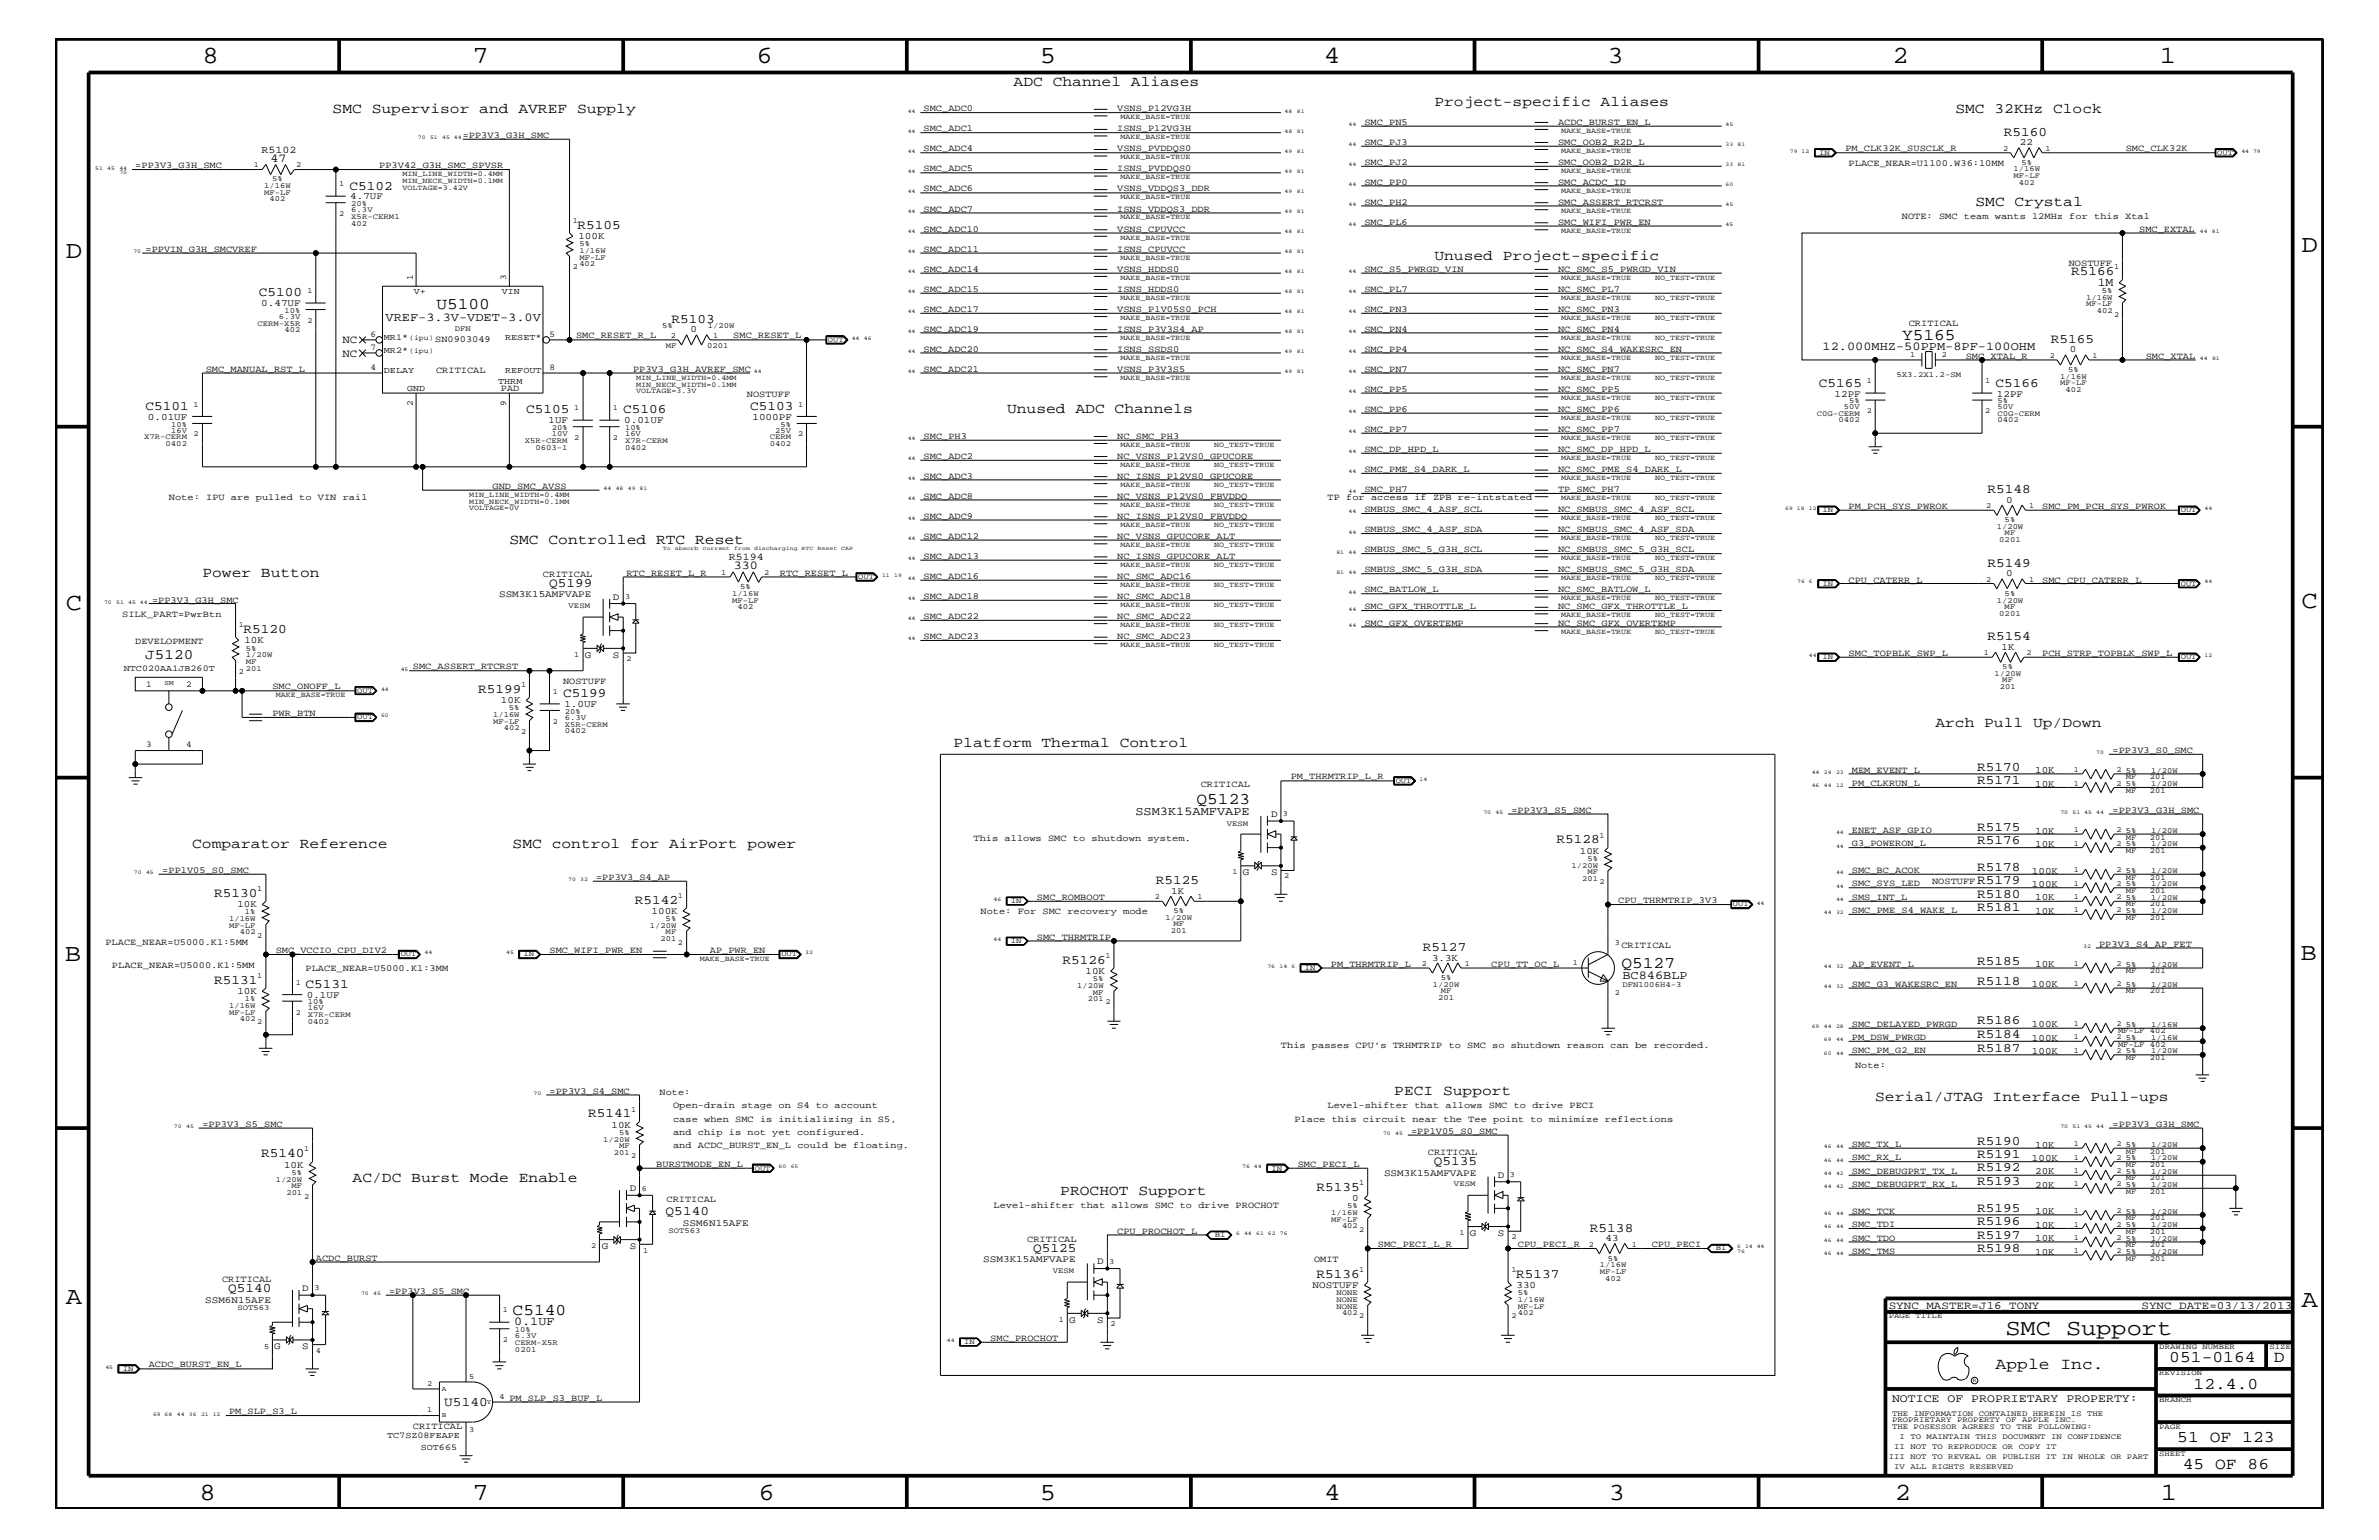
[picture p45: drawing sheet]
<svg xmlns="http://www.w3.org/2000/svg" width="432mm" height="279mm" viewBox="0 0 432 279" stroke-linecap="round" stroke-linejoin="round" font-family="sans-serif">
<defs><g id="words">
<g font-size="4.5">
<text x="36.7" y="11.5">8</text>
<text x="85.8" y="11.5">7</text>
<text x="137.3" y="11.5">6</text>
<text x="188.7" y="11.5">5</text>
<text x="240.3" y="11.5">4</text>
<text x="291.8" y="11.5">3</text>
<text x="343.5" y="11.5">2</text>
<text x="392" y="11.5">1</text>
<text x="11.9" y="46.8">D</text>
<text x="417.7" y="45.7">D</text>
<text x="11.9" y="110.6">C</text>
<text x="417.7" y="110.3">C</text>
<text x="11.8" y="174.3">B</text>
<text x="417.6" y="174.2">B</text>
<text x="11.9" y="236.7">A</text>
<text x="417.7" y="237.1">A</text>
<text x="36.2" y="272.1">8</text>
<text x="85.8" y="272.1">7</text>
<text x="137.7" y="272.1">6</text>
<text x="188.7" y="272.1">5</text>
<text x="240.4" y="272.1">4</text>
<text x="292" y="272.1">3</text>
<text x="343.9" y="272.1">2</text>
<text x="392.2" y="272.1">1</text>
</g>
<text font-size="4.1" x="364" y="242.3">SMC Support</text>
<g font-size="3">
<text x="79.2" y="56">U5100</text>
<text x="345.2" y="61.7">Y5165</text>
<text x="217.2" y="145.9">Q5123</text>
<text x="294.3" y="175.6">Q5127</text>
<text x="93" y="238.6">C5140</text>
<text x="362.2" y="248.4">Apple Inc.</text>
<text x="393.7" y="247.1">051-0164</text>
<text x="398.1" y="252">12.4.0</text>
<text x="412.7" y="247.1">D</text>
<text x="395.2" y="261.6">51 OF 123</text>
<text x="396.2" y="266.6">45 OF 86</text>
</g>
<g font-size="2.6">
<text x="184" y="15.6">ADC Channel Aliases</text>
<text x="60.4" y="20.4">SMC Supervisor and AVREF Supply</text>
<text x="260.3" y="19.2">Project-specific Aliases</text>
<text x="354.9" y="20.4">SMC 32KHz Clock</text>
<text x="358.6" y="37.4">SMC Crystal</text>
<text x="260.3" y="47.1">Unused Project-specific</text>
<text x="182.8" y="75">Unused ADC Channels</text>
<text x="92.5" y="98.7">SMC Controlled RTC Reset</text>
<text x="36.7" y="104.7">Power Button</text>
<text x="26.4" y="119.5">J5120</text>
<text x="351.3" y="131.9">Arch Pull Up/Down</text>
<text x="173.1" y="135.6">Platform Thermal Control</text>
<text x="34.9" y="153.8">Comparator Reference</text>
<text x="93" y="153.8">SMC control for AirPort power</text>
<text x="253.1" y="198.7">PECI Support</text>
<text x="340.4" y="199.8">Serial/JTAG Interface Pull-ups</text>
<text x="64" y="214.4">AC/DC Burst Mode Enable</text>
<text x="192.4" y="216.9">PROCHOT Support</text>
</g>
<g font-size="2.4">
<text x="363.7" y="24.7">R5160</text>
<text x="63.4" y="34.4">C5102</text>
<text x="104.8" y="41.5">R5105</text>
<text x="47" y="53.8">C5100</text>
<text x="375.9" y="50">R5166</text>
<text x="121.9" y="58.6">R5103</text>
<text x="372.2" y="62.3">R5165</text>
<text x="330.1" y="70.1">C5165</text>
<text x="362.2" y="70.1">C5166</text>
<text x="26.4" y="74.4">C5101</text>
<text x="95.5" y="75">C5105</text>
<text x="113.1" y="75">C5106</text>
<text x="136.1" y="74.4">C5103</text>
<text x="360.7" y="89.5">R5148</text>
<text x="99.7" y="106.5">Q5199</text>
<text x="360.7" y="102.9">R5149</text>
<text x="44.2" y="114.8">R5120</text>
<text x="360.7" y="116.2">R5154</text>
<text x="86.8" y="125.8">R5199</text>
<text x="102.2" y="126.5">C5199</text>
<text x="358.9" y="139.8">R5170</text>
<text x="358.9" y="142.3">R5171</text>
<text x="282.5" y="153">R5128</text>
<text x="358.9" y="150.7">R5175</text>
<text x="358.9" y="153.2">R5176</text>
<text x="209.8" y="160.5">R5125</text>
<text x="358.9" y="158">R5178</text>
<text x="358.9" y="160.5">R5179</text>
<text x="38.9" y="162.8">R5130</text>
<text x="115.2" y="163.9">R5142</text>
<text x="358.9" y="162.8">R5180</text>
<text x="358.9" y="165.3">R5181</text>
<text x="258.3" y="172.6">R5127</text>
<text x="38.9" y="178.5">R5131</text>
<text x="55.5" y="179.3">C5131</text>
<text x="192.9" y="174.9">R5126</text>
<text x="358.9" y="175">R5185</text>
<text x="358.9" y="178.7">R5118</text>
<text x="358.9" y="185.9">R5186</text>
<text x="358.9" y="190.8">R5187</text>
<text x="358.9" y="188.3">R5184</text>
<text x="106.8" y="202.7">R5141</text>
<text x="358.9" y="207.7">R5190</text>
<text x="47.4" y="210">R5140</text>
<text x="260.3" y="211.4">Q5135</text>
<text x="358.9" y="210.2">R5191</text>
<text x="358.9" y="215">R5193</text>
<text x="358.9" y="212.5">R5192</text>
<text x="120.8" y="220.4">Q5140</text>
<text x="238.9" y="216.1">R5135</text>
<text x="358.9" y="219.8">R5195</text>
<text x="187.5" y="227.1">Q5125</text>
<text x="288.6" y="223.5">R5138</text>
<text x="358.9" y="222.3">R5196</text>
<text x="358.9" y="224.7">R5197</text>
<text x="358.9" y="227.1">R5198</text>
<text x="238.9" y="231.8">R5136</text>
<text x="275.2" y="231.8">R5137</text>
<text x="41.4" y="234.4">Q5140</text>
<text x="80.6" y="255">U5140</text>
</g>
<g font-size="2.2">
<text x="49.1" y="29.4">47</text>
<text x="380.7" y="51.8">1M</text>
<text x="70" y="58.2">VREF-3.3V-VDET-3.0V</text>
<text x="330.8" y="63.4">12.000MHZ-50PPM-8PF-100OHM</text>
<text x="133.2" y="103.3">330</text>
<text x="206.1" y="147.9">SSM3K15AMFVAPE</text>
<text x="294.5" y="177.6">BC846BLP</text>
<text x="93.3" y="240.5">0.1UF</text>
</g>
<text font-size="2.1" x="343.4" y="254.4">NOTICE OF PROPRIETARY PROPERTY:</text>
<g font-size="2">
<text x="62.1" y="62.3">NC</text>
<text x="62.1" y="64.7">NC</text>
<text x="342.8" y="237.4">SYNC_MASTER=J16_TONY</text>
<text x="388.7" y="237.4">SYNC_DATE=03/13/2013</text>
</g>
<g font-size="1.9">
<text x="47.5" y="27.7">R5102</text>
<text x="132.3" y="101.6">R5194</text>
</g>
<g font-size="1.8">
<text x="366.6" y="26.4">22</text>
<text x="63.6" y="36.2">4.7UF</text>
<text x="105" y="43.4">100K</text>
<text x="47.4" y="55.6">0.47UF</text>
<text x="125.3" y="60.3">0</text>
<text x="375.7" y="64">0</text>
<text x="333" y="72">12PF</text>
<text x="362.5" y="72">12PF</text>
<text x="26.8" y="76.2">0.01UF</text>
<text x="99.6" y="76.8">1UF</text>
<text x="113.3" y="76.8">0.01UF</text>
<text x="136.6" y="76.2">1000PF</text>
<text x="364.2" y="91.2">0</text>
<text x="364.2" y="104.6">0</text>
<text x="90.6" y="108.4">SSM3K15AMFVAPE</text>
<text x="111.3" y="108.8">D</text>
<text x="44.4" y="116.7">10K</text>
<text x="106.2" y="119.3">G</text>
<text x="111.3" y="119.3">S</text>
<text x="363.3" y="117.9">1K</text>
<text x="90.9" y="127.6">10K</text>
<text x="102.4" y="128.3">1.0UF</text>
<text x="369.4" y="140.3">10K</text>
<text x="369.4" y="142.8">10K</text>
<text x="230.7" y="148.2">D</text>
<text x="286.8" y="154.9">10K</text>
<text x="369.4" y="151.2">10K</text>
<text x="369.4" y="153.7">10K</text>
<text x="225.6" y="158.8">G</text>
<text x="230.7" y="158.8">S</text>
<text x="368.8" y="158.5">100K</text>
<text x="368.8" y="160.9">100K</text>
<text x="43.1" y="164.5">10K</text>
<text x="118.3" y="165.8">100K</text>
<text x="212.6" y="162.2">1K</text>
<text x="369.4" y="163.4">10K</text>
<text x="369.4" y="165.8">10K</text>
<text x="197" y="176.7">10K</text>
<text x="259.9" y="174.3">3.3K</text>
<text x="368.8" y="179.1">100K</text>
<text x="369.4" y="175.5">10K</text>
<text x="43.1" y="180.4">10K</text>
<text x="55.7" y="181">0.1UF</text>
<text x="368.8" y="191.2">100K</text>
<text x="368.8" y="188.8">100K</text>
<text x="368.8" y="186.4">100K</text>
<text x="111" y="204.6">10K</text>
<text x="369.4" y="208.2">10K</text>
<text x="51.6" y="211.9">10K</text>
<text x="251.2" y="213.3">SSM3K15AMFVAPE</text>
<text x="271.9" y="213.6">D</text>
<text x="368.8" y="210.7">100K</text>
<text x="369.4" y="215.5">20K</text>
<text x="369.4" y="213">20K</text>
<text x="114.3" y="216.1">D</text>
<text x="245.4" y="217.9">0</text>
<text x="369.4" y="220.3">10K</text>
<text x="109.2" y="226.7">G</text>
<text x="114.3" y="226.7">S</text>
<text x="124" y="222.4">SSM6N15AFE</text>
<text x="266.8" y="224.2">G</text>
<text x="271.9" y="224.2">S</text>
<text x="291.4" y="225.2">43</text>
<text x="369.4" y="222.8">10K</text>
<text x="369.4" y="225.2">10K</text>
<text x="369.4" y="227.6">10K</text>
<text x="178.5" y="229.1">SSM3K15AMFVAPE</text>
<text x="199.1" y="229.4">D</text>
<text x="238.3" y="233.7">NOSTUFF</text>
<text x="275.3" y="233.7">330</text>
<text x="37.3" y="236.3">SSM6N15AFE</text>
<text x="54.9" y="234.3">D</text>
<text x="194.1" y="240">G</text>
<text x="199.1" y="240">S</text>
<text x="49.8" y="244.8">G</text>
<text x="54.9" y="244.8">S</text>
</g>
<g font-size="1.7">
<text x="167.6" y="23.8">SMC_ADC1</text>
<text x="167.6" y="20.2">SMC_ADC0</text>
<text x="202.8" y="23.8">ISNS_P12VG3H</text>
<text x="202.8" y="20.2">VSNS_P12VG3H</text>
<text x="247.6" y="22.6">SMC_PN5</text>
<text x="282.8" y="22.6">ACDC_BURST_EN_L</text>
<text x="84" y="25">=PP3V3_G3H_SMC</text>
<text x="167.6" y="27.5">SMC_ADC4</text>
<text x="202.8" y="27.5">VSNS_PVDDQS0</text>
<text x="247.6" y="26.3">SMC_PJ3</text>
<text x="247.6" y="29.9">SMC_PJ2</text>
<text x="282.8" y="29.9">SMC_OOB2_D2R_L</text>
<text x="282.8" y="26.3">SMC_OOB2_R2D_L</text>
<text x="334.9" y="27.5">PM_CLK32K_SUSCLK_R</text>
<text x="385.8" y="27.5">SMC_CLK32K</text>
<text x="24.6" y="30.5">=PP3V3_G3H_SMC</text>
<text x="68.8" y="30.5">PP3V42_G3H_SMC_SPVSR</text>
<text x="167.6" y="31.1">SMC_ADC5</text>
<text x="167.6" y="34.7">SMC_ADC6</text>
<text x="202.8" y="31.1">ISNS_PVDDQS0</text>
<text x="202.8" y="34.7">VSNS_VDDQS3_DDR</text>
<text x="247.6" y="33.6">SMC_PP0</text>
<text x="282.8" y="33.6">SMC_ACDC_ID</text>
<text x="335.5" y="30.2">PLACE_NEAR=U1100.W36:10MM</text>
<text x="167.6" y="38.4">SMC_ADC7</text>
<text x="202.8" y="38.4">ISNS_VDDQS3_DDR</text>
<text x="247.6" y="37.2">SMC_PH2</text>
<text x="247.6" y="40.8">SMC_PL6</text>
<text x="282.8" y="40.8">SMC_WIFI_PWR_EN</text>
<text x="282.8" y="37.2">SMC_ASSERT_RTCRST</text>
<text x="345.2" y="39.8">NOTE: SMC team wants 12MHz for this Xtal</text>
<text x="26.4" y="45.7">=PPVIN_G3H_SMCVREF</text>
<text x="167.6" y="42">SMC_ADC10</text>
<text x="167.6" y="45.7">SMC_ADC11</text>
<text x="202.8" y="45.7">ISNS_CPUVCC</text>
<text x="202.8" y="42">VSNS_CPUVCC</text>
<text x="388.3" y="42">SMC_EXTAL</text>
<text x="167.6" y="52.9">SMC_ADC15</text>
<text x="167.6" y="49.3">SMC_ADC14</text>
<text x="202.8" y="52.9">ISNS_HDDS0</text>
<text x="202.8" y="49.3">VSNS_HDDS0</text>
<text x="247.6" y="49.3">SMC_S5_PWRGD_VIN</text>
<text x="247.6" y="52.9">SMC_PL7</text>
<text x="282.8" y="49.3">NC_SMC_S5_PWRGD_VIN</text>
<text x="282.8" y="52.9">NC_SMC_PL7</text>
<text x="375.5" y="48.3">NOSTUFF</text>
<text x="167.6" y="56.6">SMC_ADC17</text>
<text x="202.8" y="56.6">VSNS_P1V05S0_PCH</text>
<text x="247.6" y="56.6">SMC_PN3</text>
<text x="282.8" y="56.6">NC_SMC_PN3</text>
<text x="346.5" y="59.2">CRITICAL</text>
<text x="79" y="62">SN0903049</text>
<text x="104.6" y="61.4">SMC_RESET_R_L</text>
<text x="133.1" y="61.4">SMC_RESET_L</text>
<text x="167.6" y="63.9">SMC_ADC20</text>
<text x="167.6" y="60.2">SMC_ADC19</text>
<text x="202.8" y="60.2">ISNS_P3V3S4_AP</text>
<text x="202.8" y="63.9">ISNS_SSDS0</text>
<text x="247.6" y="60.2">SMC_PN4</text>
<text x="247.6" y="63.9">SMC_PP4</text>
<text x="282.8" y="63.9">NC_SMC_S4_WAKESRC_EN</text>
<text x="282.8" y="60.2">NC_SMC_PN4</text>
<text x="356.8" y="65.1">SMC_XTAL_R</text>
<text x="389.5" y="65.1">SMC_XTAL</text>
<text x="37.3" y="67.5">SMC_MANUAL_RST_L</text>
<text x="79.2" y="67.7">CRITICAL</text>
<text x="90.9" y="70.9">PAD</text>
<text x="114.9" y="67.5">PP3V3_G3H_AVREF_SMC</text>
<text x="135.6" y="72">NOSTUFF</text>
<text x="167.6" y="67.5">SMC_ADC21</text>
<text x="202.8" y="67.5">VSNS_P3V3S5</text>
<text x="247.6" y="71.1">SMC_PP5</text>
<text x="247.6" y="67.5">SMC_PN7</text>
<text x="282.8" y="71.1">NC_SMC_PP5</text>
<text x="282.8" y="67.5">NC_SMC_PN7</text>
<text x="247.6" y="74.7">SMC_PP6</text>
<text x="282.8" y="74.7">NC_SMC_PP6</text>
<text x="167.6" y="83.3">SMC_ADC2</text>
<text x="167.6" y="79.6">SMC_PH3</text>
<text x="202.8" y="83.3">NC_VSNS_P12VS0_GPUCORE</text>
<text x="202.8" y="79.6">NC_SMC_PH3</text>
<text x="247.6" y="82">SMC_DP_HPD_L</text>
<text x="247.6" y="78.3">SMC_PP7</text>
<text x="282.8" y="78.3">NC_SMC_PP7</text>
<text x="282.8" y="82">NC_SMC_DP_HPD_L</text>
<text x="89.4" y="88.7">GND_SMC_AVSS</text>
<text x="167.6" y="86.9">SMC_ADC3</text>
<text x="202.8" y="86.9">NC_ISNS_P12VS0_GPUCORE</text>
<text x="247.6" y="85.6">SMC_PME_S4_DARK_L</text>
<text x="247.6" y="89.3">SMC_PH7</text>
<text x="282.8" y="85.6">NC_SMC_PME_S4_DARK_L</text>
<text x="282.8" y="89.3">TP_SMC_PH7</text>
<text x="30.6" y="90.7">Note: IPU are pulled to VIN rail</text>
<text x="167.6" y="90.5">SMC_ADC8</text>
<text x="167.6" y="94.2">SMC_ADC9</text>
<text x="202.8" y="94.2">NC_ISNS_P12VS0_FBVDDQ</text>
<text x="202.8" y="90.5">NC_VSNS_P12VS0_FBVDDQ</text>
<text x="241" y="90.7">TP for access if ZPB re-intstated</text>
<text x="247.6" y="92.9">SMBUS_SMC_4_ASF_SCL</text>
<text x="282.8" y="92.9">NC_SMBUS_SMC_4_ASF_SCL</text>
<text x="335.5" y="92.3">PM_PCH_SYS_PWROK</text>
<text x="370.7" y="92.3">SMC_PM_PCH_SYS_PWROK</text>
<text x="167.6" y="101.4">SMC_ADC13</text>
<text x="167.6" y="97.7">SMC_ADC12</text>
<text x="202.8" y="101.4">NC_ISNS_GPUCORE_ALT</text>
<text x="202.8" y="97.7">NC_VSNS_GPUCORE_ALT</text>
<text x="247.6" y="96.5">SMBUS_SMC_4_ASF_SDA</text>
<text x="247.6" y="100.2">SMBUS_SMC_5_G3H_SCL</text>
<text x="282.8" y="96.5">NC_SMBUS_SMC_4_ASF_SDA</text>
<text x="282.8" y="100.2">NC_SMBUS_SMC_5_G3H_SCL</text>
<text x="98.6" y="104.7">CRITICAL</text>
<text x="113.7" y="104.4">RTC_RESET_L_R</text>
<text x="141.6" y="104.4">RTC_RESET_L</text>
<text x="167.6" y="105">SMC_ADC16</text>
<text x="202.8" y="105">NC_SMC_ADC16</text>
<text x="247.6" y="103.8">SMBUS_SMC_5_G3H_SDA</text>
<text x="247.6" y="107.5">SMC_BATLOW_L</text>
<text x="282.8" y="107.5">NC_SMC_BATLOW_L</text>
<text x="282.8" y="103.8">NC_SMBUS_SMC_5_G3H_SDA</text>
<text x="335.5" y="105.7">CPU_CATERR_L</text>
<text x="370.7" y="105.7">SMC_CPU_CATERR_L</text>
<text x="22.2" y="112">SILK_PART=PwrBtn</text>
<text x="27.6" y="109.3">=PP3V3_G3H_SMC</text>
<text x="167.6" y="108.7">SMC_ADC18</text>
<text x="167.6" y="112.3">SMC_ADC22</text>
<text x="202.8" y="112.3">NC_SMC_ADC22</text>
<text x="202.8" y="108.7">NC_SMC_ADC18</text>
<text x="247.6" y="113.6">SMC_GFX_OVERTEMP</text>
<text x="247.6" y="110.5">SMC_GFX_THROTTLE_L</text>
<text x="282.8" y="110.5">NC_SMC_GFX_THROTTLE_L</text>
<text x="282.8" y="113.6">NC_SMC_GFX_OVERTEMP</text>
<text x="24.6" y="116.8">DEVELOPMENT</text>
<text x="167.6" y="115.9">SMC_ADC23</text>
<text x="202.8" y="115.9">NC_SMC_ADC23</text>
<text x="335.5" y="119">SMC_TOPBLK_SWP_L</text>
<text x="370.7" y="119">PCH_STRP_TOPBLK_SWP_L</text>
<text x="49.4" y="125.1">SMC_ONOFF_L</text>
<text x="74.9" y="121.4">SMC_ASSERT_RTCRST</text>
<text x="102.2" y="124.1">NOSTUFF</text>
<text x="49.4" y="129.9">PWR_BTN</text>
<text x="383.5" y="136.6">=PP3V3_S0_SMC</text>
<text x="217.9" y="142.9">CRITICAL</text>
<text x="234.3" y="141.4">PM_THRMTRIP_L_R</text>
<text x="336.1" y="142.6">PM_CLKRUN_L</text>
<text x="336.1" y="140.2">MEM_EVENT_L</text>
<text x="274.3" y="147.5">=PP3V3_S5_SMC</text>
<text x="383.5" y="147.5">=PP3V3_G3H_SMC</text>
<text x="176.7" y="152.6">This allows SMC to shutdown system.</text>
<text x="336.1" y="153.5">G3_POWERON_L</text>
<text x="336.1" y="151.1">ENET_ASF_GPIO</text>
<text x="29.5" y="158.4">=PP1V05_S0_SMC</text>
<text x="108.2" y="159.6">=PP3V3_S4_AP</text>
<text x="336.1" y="160.8">SMC_SYS_LED</text>
<text x="336.1" y="158.4">SMC_BC_ACOK</text>
<text x="350.7" y="160.5">NOSTUFF</text>
<text x="178" y="165.9">Note: For SMC recovery mode</text>
<text x="188.2" y="163.3">SMC_ROMBOOT</text>
<text x="293.7" y="163.9">CPU_THRMTRIP_3V3</text>
<text x="336.1" y="165.6">SMC_PME_S4_WAKE_L</text>
<text x="336.1" y="163.3">SMS_INT_L</text>
<text x="19.1" y="171.4">PLACE_NEAR=U5000.K1:5MM</text>
<text x="50" y="172.9">SMC_VCCIO_CPU_DIV2</text>
<text x="99.7" y="172.9">SMC_WIFI_PWR_EN</text>
<text x="128.9" y="172.9">AP_PWR_EN</text>
<text x="188.2" y="170.5">SMC_THRMTRIP</text>
<text x="294.3" y="172">CRITICAL</text>
<text x="381" y="171.7">PP3V3_S4_AP_FET</text>
<text x="20.3" y="175.6">PLACE_NEAR=U5000.K1:5MM</text>
<text x="55.5" y="176.2">PLACE_NEAR=U5000.K1:3MM</text>
<text x="241.6" y="175.4">PM_THRMTRIP_L</text>
<text x="270.7" y="175.4">CPU_TT_OC_L</text>
<text x="336.1" y="175.4">AP_EVENT_L</text>
<text x="336.1" y="179">SMC_G3_WAKESRC_EN</text>
<text x="232.5" y="190.2">This passes CPU’s TRHMTRIP to SMC so shutdown reason can be recorded.</text>
<text x="336.1" y="191.1">SMC_PM_G2_EN</text>
<text x="336.1" y="188.7">PM_DSW_PWRGD</text>
<text x="336.1" y="186.3">SMC_DELAYED_PWRGD</text>
<text x="336.7" y="193.7">Note:</text>
<text x="99.7" y="198.4">=PP3V3_S4_SMC</text>
<text x="119.7" y="198.7">Note:</text>
<text x="122.2" y="203.5">case when SMC is initializing in S5,</text>
<text x="122.2" y="201">Open-drain stage on S4 to account</text>
<text x="234.9" y="203.5">Place this circuit near the Tee point to minimize reflections</text>
<text x="241" y="201">Level-shifter that allows SMC to drive PECI</text>
<text x="36.7" y="204.4">=PP3V3_S5_SMC</text>
<text x="122.2" y="208.3">and ACDC_BURST_EN_L could be floating.</text>
<text x="122.2" y="205.9">and chip is not yet configured.</text>
<text x="256.1" y="205.7">=PP1V05_S0_SMC</text>
<text x="259.2" y="209.6">CRITICAL</text>
<text x="336.1" y="208.1">SMC_TX_L</text>
<text x="383.5" y="204.4">=PP3V3_G3H_SMC</text>
<text x="119.1" y="211.7">BURSTMODE_EN_L</text>
<text x="235.5" y="211.7">SMC_PECI_L</text>
<text x="336.1" y="213">SMC_DEBUGPRT_TX_L</text>
<text x="336.1" y="215.3">SMC_DEBUGPRT_RX_L</text>
<text x="336.1" y="210.5">SMC_RX_L</text>
<text x="121" y="218">CRITICAL</text>
<text x="180.3" y="219.2">Level-shifter that allows SMC to drive PROCHOT</text>
<text x="336.1" y="220.2">SMC_TCK</text>
<text x="186.4" y="225.3">CRITICAL</text>
<text x="202.8" y="223.9">CPU_PROCHOT_L</text>
<text x="250.1" y="226.3">SMC_PECI_L_R</text>
<text x="275.5" y="226.3">CPU_PECI_R</text>
<text x="299.8" y="226.3">CPU_PECI</text>
<text x="336.1" y="222.6">SMC_TDI</text>
<text x="336.1" y="225.1">SMC_TDO</text>
<text x="336.1" y="227.5">SMC_TMS</text>
<text x="40.3" y="232.6">CRITICAL</text>
<text x="57.3" y="228.7">ACDC_BURST</text>
<text x="238.5" y="229">OMIT</text>
<text x="70.6" y="234.7">=PP3V3_S5_SMC</text>
<text x="179.7" y="243.3">SMC_PROCHOT</text>
<text x="27" y="248.1">ACDC_BURST_EN_L</text>
<text x="41.6" y="256.6">PM_SLP_S3_L</text>
<text x="92.5" y="254.2">PM_SLP_S3_BUF_L</text>
<text x="74.9" y="259.3">CRITICAL</text>
</g>
<g font-size="1.6">
<text x="74.9" y="50.7" transform="rotate(-90 74.9 50.7)">1</text>
<text x="75.1" y="53.4">V+</text>
<text x="91.1" y="53.4">VIN</text>
<text x="91.9" y="50.7" transform="rotate(-90 91.9 50.7)">3</text>
<text x="67.2" y="61.1">6</text>
<text x="67.2" y="63.4">7</text>
<text x="69.7" y="61.7">MR1*</text>
<text x="69.7" y="64">MR2*</text>
<text x="91.7" y="61.7">RESET*</text>
<text x="99.7" y="61.1">5</text>
<text x="67.2" y="67.1">4</text>
<text x="69.7" y="67.7">DELAY</text>
<text x="73.9" y="70.9">GND</text>
<text x="90.4" y="69.6">THRM</text>
<text x="91.7" y="67.7">REFOUT</text>
<text x="99.7" y="67.1">8</text>
<text x="74.9" y="73.6" transform="rotate(-90 74.9 73.6)">2</text>
<text x="91.9" y="73.6" transform="rotate(-90 91.9 73.6)">9</text>
<text x="22.5" y="121.7">NTC020AA1JB260T</text>
<text x="26.5" y="124.7">1</text>
<text x="33.8" y="124.7">2</text>
<text x="26.5" y="135.6">3</text>
<text x="33.8" y="135.6">4</text>
<text x="70.3" y="261">TC7SZ08FEAPE</text>
<text x="76.4" y="263">SOT665</text>
</g>
<g font-size="1.4">
<text x="203.4" y="21.6">MAKE_BASE=TRUE</text>
<text x="203.4" y="28.9">MAKE_BASE=TRUE</text>
<text x="203.4" y="25.3">MAKE_BASE=TRUE</text>
<text x="283.4" y="27.7">MAKE_BASE=TRUE</text>
<text x="283.4" y="24.1">MAKE_BASE=TRUE</text>
<text x="330.2" y="28.1">IN</text>
<text x="363.6" y="27.4">2</text>
<text x="366.9" y="29.9">5%</text>
<text x="371.3" y="27.4">1</text>
<text x="402.4" y="28.1">OUT</text>
<text x="46.1" y="30.3">1</text>
<text x="48" y="34.1">1/16W</text>
<text x="48" y="35.3">MF-LF</text>
<text x="49.4" y="32.9">5%</text>
<text x="53.8" y="30.3">2</text>
<text x="61.6" y="33.7">1</text>
<text x="73.1" y="34.4">VOLTAGE=3.42V</text>
<text x="73.1" y="31.9">MIN_LINE_WIDTH=0.4MM</text>
<text x="73.1" y="33.1">MIN_NECK_WIDTH=0.1MM</text>
<text x="203.4" y="32.5">MAKE_BASE=TRUE</text>
<text x="283.4" y="35">MAKE_BASE=TRUE</text>
<text x="283.4" y="31.4">MAKE_BASE=TRUE</text>
<text x="365.5" y="32.3">MF-LF</text>
<text x="365.5" y="31.1">1/16W</text>
<text x="366.4" y="33.6">402</text>
<text x="48.9" y="36.5">402</text>
<text x="61.6" y="39.2">2</text>
<text x="63.8" y="40.9">402</text>
<text x="63.8" y="37.4">20%</text>
<text x="63.8" y="39.7">X5R-CERM1</text>
<text x="63.8" y="38.5">6.3V</text>
<text x="104" y="40.4">1</text>
<text x="203.4" y="39.8">MAKE_BASE=TRUE</text>
<text x="203.4" y="36.2">MAKE_BASE=TRUE</text>
<text x="283.4" y="38.6">MAKE_BASE=TRUE</text>
<text x="105.2" y="45.9">1/16W</text>
<text x="105.2" y="47.1">MF-LF</text>
<text x="105.2" y="44.6">5%</text>
<text x="203.4" y="47.1">MAKE_BASE=TRUE</text>
<text x="203.4" y="43.5">MAKE_BASE=TRUE</text>
<text x="283.4" y="42.3">MAKE_BASE=TRUE</text>
<text x="55.8" y="53.2">1</text>
<text x="104" y="48.9">2</text>
<text x="105.2" y="48.3">402</text>
<text x="203.4" y="50.7">MAKE_BASE=TRUE</text>
<text x="283.4" y="50.7">MAKE_BASE=TRUE</text>
<text x="300.4" y="50.7">NO_TEST=TRUE</text>
<text x="381.5" y="53.2">5%</text>
<text x="383.7" y="48.9">1</text>
<text x="46.7" y="59.1">CERM-X5R</text>
<text x="50.6" y="57.9">6.3V</text>
<text x="51.6" y="56.8">10%</text>
<text x="55.8" y="58.6">2</text>
<text x="120.2" y="59.5">5%</text>
<text x="128.5" y="59.5">1/20W</text>
<text x="203.4" y="58">MAKE_BASE=TRUE</text>
<text x="203.4" y="54.4">MAKE_BASE=TRUE</text>
<text x="283.4" y="58">MAKE_BASE=TRUE</text>
<text x="283.4" y="54.4">MAKE_BASE=TRUE</text>
<text x="300.4" y="58">NO_TEST=TRUE</text>
<text x="300.4" y="54.4">NO_TEST=TRUE</text>
<text x="378.6" y="55.6">MF-LF</text>
<text x="378.6" y="54.4">1/16W</text>
<text x="380.6" y="56.8">402</text>
<text x="383.7" y="57.4">2</text>
<text x="51.6" y="60.3">402</text>
<text x="74.3" y="64">(ipu)</text>
<text x="74.3" y="61.7">(ipu)</text>
<text x="82.5" y="60.1">DFN</text>
<text x="120.9" y="63.2">MF</text>
<text x="121.7" y="61.3">2</text>
<text x="128.4" y="63.2">0201</text>
<text x="129.5" y="61.3">1</text>
<text x="150.3" y="62">OUT</text>
<text x="203.4" y="61.7">MAKE_BASE=TRUE</text>
<text x="203.4" y="65.3">MAKE_BASE=TRUE</text>
<text x="283.4" y="65.3">MAKE_BASE=TRUE</text>
<text x="283.4" y="61.7">MAKE_BASE=TRUE</text>
<text x="300.4" y="65.3">NO_TEST=TRUE</text>
<text x="300.4" y="61.7">NO_TEST=TRUE</text>
<text x="346.7" y="64.7">1</text>
<text x="352.5" y="64.7">2</text>
<text x="372" y="64.9">2</text>
<text x="379.8" y="64.9">1</text>
<text x="115.5" y="71.3">VOLTAGE=3.3V</text>
<text x="115.5" y="70.1">MIN_NECK_WIDTH=0.1MM</text>
<text x="115.5" y="68.9">MIN_LINE_WIDTH=0.4MM</text>
<text x="203.4" y="68.9">MAKE_BASE=TRUE</text>
<text x="283.4" y="68.9">MAKE_BASE=TRUE</text>
<text x="300.4" y="68.9">NO_TEST=TRUE</text>
<text x="338.8" y="69.5">1</text>
<text x="344.2" y="68.4">5X3.2X1.2-SM</text>
<text x="360.3" y="69.5">1</text>
<text x="373.9" y="69.9">MF-LF</text>
<text x="373.9" y="68.7">1/16W</text>
<text x="374.9" y="71.1">402</text>
<text x="375.4" y="67.5">5%</text>
<text x="31.1" y="77.4">10%</text>
<text x="35.1" y="73.8">1</text>
<text x="104.2" y="74.4">1</text>
<text x="111.3" y="74.4">1</text>
<text x="141.6" y="77.4">5%</text>
<text x="144.9" y="73.8">1</text>
<text x="283.4" y="72.6">MAKE_BASE=TRUE</text>
<text x="283.4" y="76.2">MAKE_BASE=TRUE</text>
<text x="300.4" y="72.6">NO_TEST=TRUE</text>
<text x="300.4" y="76.2">NO_TEST=TRUE</text>
<text x="329.8" y="75.5">C0G-CERM</text>
<text x="333.7" y="76.7">0402</text>
<text x="334.7" y="74.3">50V</text>
<text x="335.6" y="73.2">5%</text>
<text x="338.8" y="75">2</text>
<text x="360.3" y="75">2</text>
<text x="362.5" y="76.7">0402</text>
<text x="362.5" y="74.3">50V</text>
<text x="362.5" y="73.2">5%</text>
<text x="362.5" y="75.5">C0G-CERM</text>
<text x="26.2" y="79.7">X7R-CERM</text>
<text x="30.1" y="80.9">0402</text>
<text x="31.1" y="78.5">16V</text>
<text x="35.1" y="79.2">2</text>
<text x="95.2" y="80.3">X5R-CERM</text>
<text x="97.2" y="81.6">0603-1</text>
<text x="100.2" y="78">20%</text>
<text x="100.2" y="79.1">10V</text>
<text x="104.2" y="79.9">2</text>
<text x="111.3" y="79.9">2</text>
<text x="113.5" y="80.3">X7R-CERM</text>
<text x="113.5" y="79.1">16V</text>
<text x="113.5" y="81.6">0402</text>
<text x="113.5" y="78">10%</text>
<text x="139.7" y="80.9">0402</text>
<text x="139.7" y="79.7">CERM</text>
<text x="140.7" y="78.5">25V</text>
<text x="144.9" y="79.2">2</text>
<text x="203.4" y="81.1">MAKE_BASE=TRUE</text>
<text x="220.4" y="81.1">NO_TEST=TRUE</text>
<text x="283.4" y="79.9">MAKE_BASE=TRUE</text>
<text x="283.4" y="83.5">MAKE_BASE=TRUE</text>
<text x="300.4" y="79.9">NO_TEST=TRUE</text>
<text x="300.4" y="83.5">NO_TEST=TRUE</text>
<text x="203.4" y="84.7">MAKE_BASE=TRUE</text>
<text x="203.4" y="88.3">MAKE_BASE=TRUE</text>
<text x="220.4" y="84.7">NO_TEST=TRUE</text>
<text x="220.4" y="88.3">NO_TEST=TRUE</text>
<text x="283.4" y="87.1">MAKE_BASE=TRUE</text>
<text x="300.4" y="87.1">NO_TEST=TRUE</text>
<text x="85.2" y="92.6">VOLTAGE=0V</text>
<text x="85.2" y="90.1">MIN_LINE_WIDTH=0.4MM</text>
<text x="85.2" y="91.4">MIN_NECK_WIDTH=0.1MM</text>
<text x="203.4" y="95.6">MAKE_BASE=TRUE</text>
<text x="203.4" y="92">MAKE_BASE=TRUE</text>
<text x="220.4" y="95.6">NO_TEST=TRUE</text>
<text x="220.4" y="92">NO_TEST=TRUE</text>
<text x="283.4" y="94.3">MAKE_BASE=TRUE</text>
<text x="283.4" y="90.7">MAKE_BASE=TRUE</text>
<text x="300.4" y="94.3">NO_TEST=TRUE</text>
<text x="300.4" y="90.7">NO_TEST=TRUE</text>
<text x="330.8" y="92.9">IN</text>
<text x="360.5" y="92.2">2</text>
<text x="362.4" y="96">1/20W</text>
<text x="363.9" y="94.8">5%</text>
<text x="368.3" y="92.2">1</text>
<text x="395.8" y="92.9">OUT</text>
<text x="203.4" y="99.3">MAKE_BASE=TRUE</text>
<text x="220.4" y="99.3">NO_TEST=TRUE</text>
<text x="283.4" y="98">MAKE_BASE=TRUE</text>
<text x="283.4" y="101.6">MAKE_BASE=TRUE</text>
<text x="300.4" y="98">NO_TEST=TRUE</text>
<text x="300.4" y="101.6">NO_TEST=TRUE</text>
<text x="362.9" y="98.4">0201</text>
<text x="363.9" y="97.1">MF</text>
<text x="130.9" y="104.3">1</text>
<text x="134.3" y="106.9">5%</text>
<text x="138.7" y="104.3">2</text>
<text x="155.8" y="105">OUT</text>
<text x="203.4" y="102.9">MAKE_BASE=TRUE</text>
<text x="203.4" y="106.5">MAKE_BASE=TRUE</text>
<text x="220.4" y="102.9">NO_TEST=TRUE</text>
<text x="220.4" y="106.5">NO_TEST=TRUE</text>
<text x="283.4" y="105.3">MAKE_BASE=TRUE</text>
<text x="300.4" y="105.3">NO_TEST=TRUE</text>
<text x="330.8" y="106.3">IN</text>
<text x="360.5" y="105.5">2</text>
<text x="368.3" y="105.5">1</text>
<text x="395.8" y="106.3">OUT</text>
<text x="43.3" y="113.7">1</text>
<text x="103.2" y="110.3">VESM</text>
<text x="113.5" y="108.7">3</text>
<text x="132.9" y="109.3">MF-LF</text>
<text x="132.9" y="108.1">1/16W</text>
<text x="133.9" y="110.5">402</text>
<text x="203.4" y="113.7">MAKE_BASE=TRUE</text>
<text x="203.4" y="110.2">MAKE_BASE=TRUE</text>
<text x="220.4" y="113.7">NO_TEST=TRUE</text>
<text x="220.4" y="110.2">NO_TEST=TRUE</text>
<text x="283.4" y="108.9">MAKE_BASE=TRUE</text>
<text x="283.4" y="112">MAKE_BASE=TRUE</text>
<text x="300.4" y="112">NO_TEST=TRUE</text>
<text x="300.4" y="108.9">NO_TEST=TRUE</text>
<text x="362.4" y="109.3">1/20W</text>
<text x="362.9" y="111.7">0201</text>
<text x="363.9" y="110.5">MF</text>
<text x="363.9" y="108.1">5%</text>
<text x="44.6" y="119.2">1/20W</text>
<text x="44.6" y="118.1">5%</text>
<text x="104.2" y="119.2">1</text>
<text x="203.4" y="117.4">MAKE_BASE=TRUE</text>
<text x="220.4" y="117.4">NO_TEST=TRUE</text>
<text x="283.4" y="115">MAKE_BASE=TRUE</text>
<text x="300.4" y="115">NO_TEST=TRUE</text>
<text x="330.8" y="119.6">IN</text>
<text x="360.1" y="118.9">1</text>
<text x="367.8" y="118.9">2</text>
<text x="395.8" y="119.6">OUT</text>
<text x="43.3" y="122.3">2</text>
<text x="44.6" y="120.4">MF</text>
<text x="44.6" y="121.7">201</text>
<text x="64.9" y="125.7">OUT</text>
<text x="94.6" y="124.7">1</text>
<text x="100.3" y="125.9">1</text>
<text x="113.7" y="120">2</text>
<text x="362" y="122.6">1/20W</text>
<text x="363" y="125.1">201</text>
<text x="363.4" y="123.8">MF</text>
<text x="363.4" y="121.4">5%</text>
<text x="50" y="126.5">MAKE_BASE=TRUE</text>
<text x="64.9" y="130.5">OUT</text>
<text x="89.5" y="131.3">MF-LF</text>
<text x="89.5" y="130.2">1/16W</text>
<text x="92.4" y="128.9">5%</text>
<text x="100.3" y="131.3">2</text>
<text x="102.5" y="129.6">20%</text>
<text x="102.5" y="131.9">X5R-CERM</text>
<text x="102.5" y="130.7">6.3V</text>
<text x="91.4" y="132.5">402</text>
<text x="94.6" y="133.2">2</text>
<text x="102.5" y="133">0402</text>
<text x="253.3" y="142">OUT</text>
<text x="376.4" y="140.1">1</text>
<text x="376.4" y="142.5">1</text>
<text x="384.1" y="140.1">2</text>
<text x="384.1" y="142.5">2</text>
<text x="385.9" y="141.4">MF</text>
<text x="385.9" y="140.2">5%</text>
<text x="385.9" y="143.9">MF</text>
<text x="385.9" y="142.6">5%</text>
<text x="390.2" y="141.4">201</text>
<text x="390.2" y="143.9">201</text>
<text x="390.4" y="140.2">1/20W</text>
<text x="390.4" y="142.6">1/20W</text>
<text x="222.7" y="149.8">VESM</text>
<text x="232.8" y="148.1">3</text>
<text x="290.3" y="152">1</text>
<text x="376.4" y="153.4">1</text>
<text x="376.4" y="151">1</text>
<text x="384.1" y="153.4">2</text>
<text x="384.1" y="151">2</text>
<text x="385.9" y="152.3">MF</text>
<text x="385.9" y="151.1">5%</text>
<text x="385.9" y="154.7">MF</text>
<text x="385.9" y="153.5">5%</text>
<text x="390.2" y="152.3">201</text>
<text x="390.2" y="154.7">201</text>
<text x="390.4" y="151.1">1/20W</text>
<text x="390.4" y="153.5">1/20W</text>
<text x="46.7" y="161.7">1</text>
<text x="223.7" y="158.6">1</text>
<text x="233.1" y="159.4">2</text>
<text x="285.2" y="157.4">1/20W</text>
<text x="287.2" y="159.9">201</text>
<text x="288.1" y="158.6">MF</text>
<text x="288.1" y="156.2">5%</text>
<text x="290.3" y="160.5">2</text>
<text x="376.4" y="160.7">1</text>
<text x="376.4" y="158.3">1</text>
<text x="384.1" y="160.7">2</text>
<text x="384.1" y="158.3">2</text>
<text x="385.9" y="159.6">MF</text>
<text x="385.9" y="158.4">5%</text>
<text x="385.9" y="162">MF</text>
<text x="385.9" y="160.8">5%</text>
<text x="390.2" y="159.6">201</text>
<text x="390.2" y="162">201</text>
<text x="390.4" y="158.4">1/20W</text>
<text x="390.4" y="160.8">1/20W</text>
<text x="41.6" y="167.1">1/16W</text>
<text x="44.4" y="165.9">1%</text>
<text x="120.8" y="167.1">5%</text>
<text x="123" y="162.8">1</text>
<text x="183.5" y="163.9">IN</text>
<text x="209.6" y="163.1">2</text>
<text x="211.5" y="166.9">1/20W</text>
<text x="213" y="165.6">5%</text>
<text x="217.3" y="163.1">1</text>
<text x="314.5" y="164.5">OUT</text>
<text x="376.4" y="163.1">1</text>
<text x="376.4" y="165.6">1</text>
<text x="384.1" y="163.1">2</text>
<text x="384.1" y="165.6">2</text>
<text x="385.9" y="164.5">MF</text>
<text x="385.9" y="163.3">5%</text>
<text x="385.9" y="166.9">MF</text>
<text x="385.9" y="165.6">5%</text>
<text x="390.2" y="164.5">201</text>
<text x="390.2" y="166.9">201</text>
<text x="390.4" y="163.3">1/20W</text>
<text x="390.4" y="165.6">1/20W</text>
<text x="41.6" y="168.3">MF-LF</text>
<text x="43.5" y="169.5">402</text>
<text x="46.7" y="170.1">2</text>
<text x="72.7" y="173.5">OUT</text>
<text x="95" y="173.5">IN</text>
<text x="117.9" y="168.3">1/20W</text>
<text x="119.9" y="170.7">201</text>
<text x="120.8" y="169.5">MF</text>
<text x="123" y="171.4">2</text>
<text x="141.8" y="173.5">OUT</text>
<text x="183.5" y="171.1">IN</text>
<text x="200.7" y="173.8">1</text>
<text x="212.5" y="169.3">201</text>
<text x="213" y="168.1">MF</text>
<text x="293.1" y="171.4">3</text>
<text x="46.7" y="177.4">1</text>
<text x="53.7" y="178.7">1</text>
<text x="127" y="174.4">MAKE_BASE=TRUE</text>
<text x="195.5" y="179.3">1/20W</text>
<text x="198.4" y="178">5%</text>
<text x="236.8" y="176">IN</text>
<text x="258.1" y="175.2">2</text>
<text x="260.1" y="179">1/20W</text>
<text x="261.5" y="177.7">5%</text>
<text x="265.9" y="175.2">1</text>
<text x="285.5" y="175">1</text>
<text x="294.5" y="179">DFN1006H4-3</text>
<text x="376.4" y="175.2">1</text>
<text x="376.4" y="178.8">1</text>
<text x="384.1" y="175.2">2</text>
<text x="384.1" y="178.8">2</text>
<text x="385.9" y="176.6">MF</text>
<text x="385.9" y="175.4">5%</text>
<text x="385.9" y="179">5%</text>
<text x="390.2" y="176.6">201</text>
<text x="390.4" y="175.4">1/20W</text>
<text x="390.4" y="179">1/20W</text>
<text x="41.6" y="182.9">1/16W</text>
<text x="41.6" y="184.1">MF-LF</text>
<text x="43.5" y="185.3">402</text>
<text x="44.4" y="181.6">1%</text>
<text x="46.7" y="185.9">2</text>
<text x="53.7" y="184.1">2</text>
<text x="55.9" y="184.6">X7R-CERM</text>
<text x="55.9" y="183.3">16V</text>
<text x="55.9" y="185.8">0402</text>
<text x="55.9" y="182.2">10%</text>
<text x="197.4" y="181.6">201</text>
<text x="198.4" y="180.5">MF</text>
<text x="200.7" y="182.2">2</text>
<text x="261" y="181.4">201</text>
<text x="261.5" y="180.2">MF</text>
<text x="293.1" y="180.5">2</text>
<text x="385.9" y="180.2">MF</text>
<text x="390.2" y="180.2">201</text>
<text x="376.4" y="191">1</text>
<text x="376.4" y="188.6">1</text>
<text x="376.4" y="186.1">1</text>
<text x="384.1" y="191">2</text>
<text x="384.1" y="188.6">2</text>
<text x="384.1" y="186.1">2</text>
<text x="384.4" y="189.9">MF-LF 402</text>
<text x="384.4" y="187.5">MF-LF 402</text>
<text x="385.9" y="191.1">5%</text>
<text x="385.9" y="188.7">5%</text>
<text x="385.9" y="186.3">5%</text>
<text x="390.4" y="191.1">1/20W</text>
<text x="390.4" y="188.7">1/16W</text>
<text x="390.4" y="186.3">1/16W</text>
<text x="385.9" y="192.3">MF</text>
<text x="390.2" y="192.3">201</text>
<text x="114.6" y="201.7">1</text>
<text x="55.2" y="208.9">1</text>
<text x="109.5" y="207.1">1/20W</text>
<text x="111.4" y="209.6">201</text>
<text x="112.4" y="208.3">MF</text>
<text x="112.4" y="205.9">5%</text>
<text x="376.4" y="208">1</text>
<text x="384.1" y="208">2</text>
<text x="385.9" y="209.3">MF</text>
<text x="385.9" y="208.1">5%</text>
<text x="390.2" y="209.3">201</text>
<text x="390.4" y="208.1">1/20W</text>
<text x="50" y="214.4">1/20W</text>
<text x="52.9" y="215.6">MF</text>
<text x="52.9" y="213.2">5%</text>
<text x="114.6" y="210.2">2</text>
<text x="137" y="212.4">OUT</text>
<text x="230.8" y="212.4">IN</text>
<text x="246.7" y="215">1</text>
<text x="263.9" y="215.3">VESM</text>
<text x="274.1" y="213.6">3</text>
<text x="376.4" y="210.4">1</text>
<text x="376.4" y="215.3">1</text>
<text x="376.4" y="212.8">1</text>
<text x="384.1" y="210.4">2</text>
<text x="384.1" y="215.3">2</text>
<text x="384.1" y="212.8">2</text>
<text x="385.9" y="211.7">MF</text>
<text x="385.9" y="210.5">5%</text>
<text x="385.9" y="215.3">5%</text>
<text x="385.9" y="214.2">MF</text>
<text x="385.9" y="213">5%</text>
<text x="390.2" y="211.7">201</text>
<text x="390.2" y="214.2">201</text>
<text x="390.4" y="210.5">1/20W</text>
<text x="390.4" y="215.3">1/20W</text>
<text x="390.4" y="213">1/20W</text>
<text x="52" y="216.9">201</text>
<text x="55.2" y="217.5">2</text>
<text x="116.5" y="216">6</text>
<text x="241.6" y="221.7">MF-LF</text>
<text x="241.6" y="220.4">1/16W</text>
<text x="244.5" y="219.2">5%</text>
<text x="376.4" y="220.1">1</text>
<text x="384.1" y="220.1">2</text>
<text x="385.9" y="221.4">MF</text>
<text x="385.9" y="220.2">5%</text>
<text x="385.9" y="216.6">MF</text>
<text x="390.2" y="221.4">201</text>
<text x="390.2" y="216.6">201</text>
<text x="390.4" y="220.2">1/20W</text>
<text x="107.3" y="226.5">2</text>
<text x="116.8" y="227.3">1</text>
<text x="121.3" y="223.7">SOT563</text>
<text x="220.5" y="224.5">BI</text>
<text x="243.6" y="222.9">402</text>
<text x="246.7" y="223.5">2</text>
<text x="264.9" y="224.1">1</text>
<text x="274.3" y="224.8">2</text>
<text x="288.4" y="226.2">2</text>
<text x="296.2" y="226.2">1</text>
<text x="311.4" y="226.9">BI</text>
<text x="376.4" y="222.5">1</text>
<text x="376.4" y="224.9">1</text>
<text x="376.4" y="227.4">1</text>
<text x="384.1" y="222.5">2</text>
<text x="384.1" y="224.9">2</text>
<text x="384.1" y="227.4">2</text>
<text x="385.9" y="223.9">MF</text>
<text x="385.9" y="222.6">5%</text>
<text x="385.9" y="226.3">MF</text>
<text x="385.9" y="225.1">5%</text>
<text x="385.9" y="227.5">5%</text>
<text x="390.2" y="223.9">201</text>
<text x="390.2" y="226.3">201</text>
<text x="390.4" y="222.6">1/20W</text>
<text x="390.4" y="225.1">1/20W</text>
<text x="390.4" y="227.5">1/20W</text>
<text x="191.1" y="231">VESM</text>
<text x="201.3" y="229.3">3</text>
<text x="246.7" y="230.7">1</text>
<text x="274.3" y="230.7">1</text>
<text x="290.4" y="229.9">1/16W</text>
<text x="290.4" y="231.1">MF-LF</text>
<text x="291.3" y="232.4">402</text>
<text x="291.8" y="228.7">5%</text>
<text x="385.9" y="228.7">MF</text>
<text x="390.2" y="228.7">201</text>
<text x="43.1" y="237.7">SOT563</text>
<text x="57.1" y="234.1">3</text>
<text x="91.3" y="238">1</text>
<text x="192.2" y="239.9">1</text>
<text x="242.6" y="237.4">NONE</text>
<text x="242.6" y="236.2">NONE</text>
<text x="242.6" y="235">NONE</text>
<text x="243.6" y="238.6">402</text>
<text x="246.7" y="239.2">2</text>
<text x="274.3" y="239.2">2</text>
<text x="275.5" y="238.6">402</text>
<text x="275.5" y="236.2">1/16W</text>
<text x="275.5" y="237.4">MF-LF</text>
<text x="275.5" y="235">5%</text>
<text x="342.8" y="239.2">PAGE TITLE</text>
<text x="47.9" y="244.7">5</text>
<text x="57.3" y="245.4">4</text>
<text x="91.3" y="243.5">2</text>
<text x="93.5" y="245.2">0201</text>
<text x="93.5" y="244">CERM-X5R</text>
<text x="93.5" y="242.8">6.3V</text>
<text x="93.5" y="241.7">10%</text>
<text x="175" y="243.9">IN</text>
<text x="201.6" y="240.6">2</text>
<text x="391.9" y="244.7">DRAWING NUMBER</text>
<text x="411.9" y="244.7">SIZE</text>
<text x="22.3" y="248.7">IN</text>
<text x="77.6" y="251.4">2</text>
<text x="85.2" y="250.1">5</text>
<text x="391.9" y="249.5">REVISION</text>
<text x="77.6" y="256.2">1</text>
<text x="90.7" y="253.8">4</text>
<text x="343.4" y="256.8">THE INFORMATION CONTAINED HEREIN IS THE</text>
<text x="391.9" y="254.4">BRANCH</text>
<text x="85.2" y="259.9">3</text>
<text x="343.4" y="258">PROPRIETARY PROPERTY OF APPLE INC.</text>
<text x="343.4" y="259.3">THE POSESSOR AGREES TO THE FOLLOWING:</text>
<text x="343.8" y="262.9">II NOT TO REPRODUCE OR COPY IT</text>
<text x="344.8" y="261.1">I TO MAINTAIN THIS DOCUMENT IN CONFIDENCE</text>
<text x="391.9" y="259.3">PAGE</text>
<text x="342.8" y="264.7">III NOT TO REVEAL OR PUBLISH IT IN WHOLE OR PART</text>
<text x="343.8" y="266.6">IV ALL RIGHTS RESERVED</text>
<text x="391.9" y="264.1">SHEET</text>
</g>
<g font-size="1.3">
<text x="29.9" y="124.3">SM</text>
<text x="80.2" y="257.1">B</text>
<text x="80.2" y="252.3">A</text>
<text x="88.4" y="254.8">Y</text>
</g>
<g font-size="1">
<text x="164.8" y="20.4">44</text>
<text x="233.2" y="20.4">48</text>
<text x="235.4" y="20.4">81</text>
<text x="244.8" y="22.9">44</text>
<text x="313.2" y="22.9">45</text>
<text x="75.9" y="25.3">70</text>
<text x="78.1" y="25.3">51</text>
<text x="80.3" y="25.3">45 44</text>
<text x="164.8" y="27.7">44</text>
<text x="164.8" y="24.1">44</text>
<text x="233.2" y="27.7">49</text>
<text x="233.2" y="24.1">48</text>
<text x="235.4" y="27.7">81</text>
<text x="235.4" y="24.1">81</text>
<text x="244.8" y="26.5">44</text>
<text x="313.2" y="26.5">33</text>
<text x="315.4" y="26.5">81</text>
<text x="324.9" y="27.7">79 12</text>
<text x="406.8" y="27.7">44 79</text>
<text x="17.3" y="30.8">51</text>
<text x="19.5" y="30.8">45</text>
<text x="21.7" y="30.8">44</text>
<text x="21.7" y="31.6">70</text>
<text x="164.8" y="31.4">44</text>
<text x="164.8" y="35">44</text>
<text x="233.2" y="31.4">49</text>
<text x="233.2" y="35">49</text>
<text x="235.4" y="31.4">81</text>
<text x="235.4" y="35">81</text>
<text x="244.8" y="30.2">44</text>
<text x="244.8" y="33.7">44</text>
<text x="313.2" y="33.7">60</text>
<text x="313.2" y="30.2">33</text>
<text x="315.4" y="30.2">81</text>
<text x="164.8" y="38.6">44</text>
<text x="233.2" y="38.6">49</text>
<text x="235.4" y="38.6">81</text>
<text x="244.8" y="37.4">44</text>
<text x="244.8" y="41">44</text>
<text x="313.2" y="41">45</text>
<text x="313.2" y="37.4">45</text>
<text x="24.2" y="45.9">70</text>
<text x="164.8" y="42.3">44</text>
<text x="164.8" y="45.9">44</text>
<text x="233.2" y="45.9">48</text>
<text x="233.2" y="42.3">48</text>
<text x="235.4" y="45.9">81</text>
<text x="235.4" y="42.3">81</text>
<text x="399.3" y="42.3">44</text>
<text x="401.5" y="42.3">81</text>
<text x="164.8" y="53.2">44</text>
<text x="164.8" y="49.6">44</text>
<text x="233.2" y="53.2">48</text>
<text x="233.2" y="49.6">48</text>
<text x="235.4" y="53.2">81</text>
<text x="235.4" y="49.6">81</text>
<text x="244.8" y="49.6">44</text>
<text x="244.8" y="53.2">44</text>
<text x="164.8" y="56.8">44</text>
<text x="233.2" y="56.8">48</text>
<text x="235.4" y="56.8">81</text>
<text x="244.8" y="56.8">44</text>
<text x="154.6" y="61.7">44</text>
<text x="156.8" y="61.7">46</text>
<text x="164.8" y="60.4">44</text>
<text x="164.8" y="64">44</text>
<text x="233.2" y="60.4">48</text>
<text x="233.2" y="64">49</text>
<text x="235.4" y="60.4">81</text>
<text x="235.4" y="64">81</text>
<text x="244.8" y="60.4">44</text>
<text x="244.8" y="64">44</text>
<text x="399.3" y="65.3">44</text>
<text x="401.5" y="65.3">81</text>
<text x="136.8" y="67.7">44</text>
<text x="164.8" y="67.7">44</text>
<text x="233.2" y="67.7">49</text>
<text x="235.4" y="67.7">81</text>
<text x="244.8" y="71.3">44</text>
<text x="244.8" y="67.7">44</text>
<text x="244.8" y="75">44</text>
<text x="164.8" y="83.5">44</text>
<text x="164.8" y="79.9">44</text>
<text x="244.8" y="82.2">44</text>
<text x="244.8" y="78.6">44</text>
<text x="109.6" y="88.9">44</text>
<text x="111.8" y="88.9">48</text>
<text x="114" y="88.9">49 81</text>
<text x="164.8" y="87.1">44</text>
<text x="244.8" y="85.9">44</text>
<text x="244.8" y="89.5">44</text>
<text x="164.8" y="90.7">44</text>
<text x="164.8" y="94.3">44</text>
<text x="244.8" y="93.2">44</text>
<text x="324" y="92.6">69 18</text>
<text x="328.3" y="92.6">12</text>
<text x="400.1" y="92.6">44</text>
<text x="120.3" y="99.9">To</text>
<text x="122.5" y="99.9">absorb</text>
<text x="127.5" y="99.9">current</text>
<text x="133.3" y="99.9">from</text>
<text x="136.9" y="99.9">discharging</text>
<text x="145.5" y="99.9">RTC</text>
<text x="148.4" y="99.9">Reset</text>
<text x="152.7" y="99.9">CAP</text>
<text x="164.8" y="101.6">44</text>
<text x="164.8" y="98">44</text>
<text x="242.6" y="100.4">81</text>
<text x="244.8" y="96.8">44</text>
<text x="244.8" y="100.4">44</text>
<text x="160.1" y="104.7">11</text>
<text x="162.3" y="104.7">19</text>
<text x="164.8" y="105.3">44</text>
<text x="242.6" y="104.1">81</text>
<text x="244.8" y="107.7">44</text>
<text x="244.8" y="104.1">44</text>
<text x="326.2" y="105.9">76 6</text>
<text x="400.1" y="105.9">44</text>
<text x="18.9" y="109.5">70</text>
<text x="21.1" y="109.5">51</text>
<text x="23.3" y="109.5">45 44</text>
<text x="164.8" y="108.9">44</text>
<text x="164.8" y="112.6">44</text>
<text x="244.8" y="113.7">44</text>
<text x="244.8" y="110.8">44</text>
<text x="164.8" y="116.2">44</text>
<text x="328.3" y="119.2">44</text>
<text x="400.1" y="119.2">12</text>
<text x="69.2" y="125.3">44</text>
<text x="72.7" y="121.7">45</text>
<text x="69.2" y="130.2">60</text>
<text x="380.5" y="136.8">70</text>
<text x="257.6" y="141.7">14</text>
<text x="328.8" y="142.9">46</text>
<text x="328.8" y="140.4">44</text>
<text x="331" y="142.9">44</text>
<text x="331" y="140.4">24</text>
<text x="333.2" y="142.9">12</text>
<text x="333.2" y="140.4">23</text>
<text x="269.2" y="147.7">70</text>
<text x="271.4" y="147.7">45</text>
<text x="374" y="147.7">70</text>
<text x="376.2" y="147.7">51 45</text>
<text x="380.5" y="147.7">44</text>
<text x="333.2" y="153.8">44</text>
<text x="333.2" y="151.3">44</text>
<text x="24.3" y="158.6">70</text>
<text x="26.5" y="158.6">45</text>
<text x="103.1" y="159.9">70</text>
<text x="105.3" y="159.9">32</text>
<text x="333.2" y="161.1">44</text>
<text x="333.2" y="158.6">44</text>
<text x="180.3" y="163.5">46</text>
<text x="318.9" y="164.1">44</text>
<text x="331" y="165.9">44</text>
<text x="333.2" y="163.5">44</text>
<text x="333.2" y="165.9">32</text>
<text x="77" y="173.2">44</text>
<text x="91.9" y="173.2">45</text>
<text x="146.1" y="173.2">32</text>
<text x="180.3" y="170.7">44</text>
<text x="378.1" y="172">32</text>
<text x="230" y="175.6">76</text>
<text x="232.2" y="175.6">14</text>
<text x="234.4" y="175.6">6</text>
<text x="331" y="175.6">44</text>
<text x="331" y="179.3">44</text>
<text x="333.2" y="175.6">32</text>
<text x="333.2" y="179.3">32</text>
<text x="328.8" y="186.5">69</text>
<text x="331" y="191.4">60</text>
<text x="331" y="188.9">69</text>
<text x="331" y="186.5">44</text>
<text x="333.2" y="191.4">44</text>
<text x="333.2" y="188.9">44</text>
<text x="333.2" y="186.5">28</text>
<text x="96.9" y="198.7">70</text>
<text x="31.6" y="204.7">70</text>
<text x="33.8" y="204.7">45</text>
<text x="251" y="205.9">70</text>
<text x="253.2" y="205.9">45</text>
<text x="331" y="208.3">46</text>
<text x="333.2" y="208.3">44</text>
<text x="374" y="204.7">70</text>
<text x="376.2" y="204.7">51 45</text>
<text x="380.5" y="204.7">44</text>
<text x="141.3" y="211.9">60</text>
<text x="143.5" y="211.9">65</text>
<text x="225.5" y="211.9">76 44</text>
<text x="331" y="213.2">44</text>
<text x="331" y="215.6">44</text>
<text x="331" y="210.8">46</text>
<text x="333.2" y="213.2">42</text>
<text x="333.2" y="215.6">42</text>
<text x="333.2" y="210.8">44</text>
<text x="331" y="220.4">46</text>
<text x="333.2" y="220.4">44</text>
<text x="224.4" y="224.1">6</text>
<text x="225.8" y="224.1">44</text>
<text x="228" y="224.1">61 62</text>
<text x="232.3" y="224.1">76</text>
<text x="315.3" y="226.5">6</text>
<text x="315.3" y="227.4">76</text>
<text x="316.7" y="226.5">14 44</text>
<text x="331" y="222.9">46</text>
<text x="331" y="225.3">46</text>
<text x="331" y="227.7">46</text>
<text x="333.2" y="222.9">44</text>
<text x="333.2" y="225.3">44</text>
<text x="333.2" y="227.7">44</text>
<text x="65.5" y="235">70</text>
<text x="67.7" y="235">45</text>
<text x="171.9" y="243.5">44</text>
<text x="19.1" y="248.4">45</text>
<text x="358.1" y="250.7">R</text>
<text x="27.8" y="256.8">69 68</text>
<text x="32.1" y="256.8">44</text>
<text x="34.3" y="256.8">36</text>
<text x="36.5" y="256.8">21 12</text>
</g>
</g></defs>
<g fill="none" stroke="#000" stroke-width=".18">
<path d="M198.5 19.8h2.5M24 30.8h23.6l.7-1 .8 1.9 .9-1.9 1 1.9 .8-1.9 .9 1.9 .7-.9h7.6M59.1 36.8h3.6M59.1 35.6h3.6M61 36.8v47.9h-3.7M61 30.8h31.5v21.1M61 30.8v4.8M84 25.3h19.4v17l.6 .6-1.2 .6 1.2 .6-1.2 .5 1.2 .7-1.2 .6 .6 .6v15.2h19.7l.6 .9 .9-1.9 .9 1.9 .9-1.9 .9 1.9 1-1.9 .6 1h21.1M167 20.4h65.5M167 24.1h65.5M167 35h65.5M167 38.6h65.5"/>
<path d="M167 27.7h65.5M167 31.4h65.5M198.5 30.8h2.5M198.5 38h2.5M198.5 21h2.5M198.5 24.7h2.5M198.5 23.5h2.5M198.5 35.6h2.5M198.5 34.4h2.5M198.5 39.2h2.5M198.5 28.3h2.5M198.5 27.1h2.5"/>
<path d="M198.5 31.9h2.5M247.1 30.2h65.4M247.1 37.4h65.4M247.1 26.5h65.4M247.1 22.9h65.4M247.1 33.7h65.4M278.6 30.8h2.4M278.6 29.5h2.4M278.6 38h2.4M278.6 36.8h2.4M278.6 23.5h2.4M278.6 34.4h2.4"/>
<path d="M278.6 27.1h2.4M278.6 25.9h2.4M278.6 22.2h2.4M278.6 33.1h2.4M329.4 27h3.2l.6 .7-.6 .7h-3.2M329.4 27h3.2l.7 .7-.7 .8h-3.2zM329.4 27.1h3.1l.6 .6M329.4 27v1.4M332.5 27l.7 .7-.7 .7M333.1 27.7l-.6 .6h-3.1M333.1 27.7h31.8l.6 .9 .9-1.8 1 1.8 .9-1.8 .8 1.8 1-1.8 .6 .9h31.5M402.1 27h3.2l.8 .7-.8 .8h-3.2z"/>
<path d="M402.1 28.4h3.2M402.1 27h3.2M402.2 27.1h3l.6 .6-.6 .6h-3M402.2 27v1.4M405.3 27l.7 .7-.7 .7M405.3 27l.6 .7-.6 .7M25.8 45.9h31.5v9.1M55.5 56.2h3.6M55.5 55h3.6M57.3 56.2v28.5h-20.6v-7.9M57.3 45.9h18.2v6M69.4 51.9h29.2v19.4h-29.2z"/>
<path d="M167 49.6h65.5M167 53.2h65.5M167 56.8h65.5M167 42.3h65.5M167 45.9h65.5M198.5 56.2h2.5M198.5 50.2h2.5M198.5 48.9h2.5M198.5 53.8h2.5M198.5 52.5h2.5M198.5 57.4h2.5M198.5 59.8h2.5"/>
<path d="M198.5 42.9h2.5M198.5 41.7h2.5M198.5 46.5h2.5M198.5 45.3h2.5M247.1 49.6h65.4M247.1 53.2h65.4M247.1 56.8h65.4M247.1 41h65.4M278.6 56.2h2.4M278.6 50.2h2.4M278.6 48.9h2.4M278.6 53.8h2.4"/>
<path d="M278.6 52.5h2.4M278.6 57.4h2.4M278.6 59.8h2.4M278.6 41.7h2.4M278.6 40.4h2.4M385.2 42.3h-58.1v23h13.3v6M398.5 42.3h-13.3v8.4l-.6 .6 1.2 .6-1.2 .6 1.2 .7-1.2 .6 1.2 .6-.6 .6v10.3h13.3M34.9 76.8h3.6M34.9 75.6h3.6M65.2 61.1l1.2 1.2M65.2 63.4l1.2 1.3M65.8 61.7h2.4"/>
<path d="M65.8 64h2.4M66.4 61.1l-1.2 1.2M66.4 63.4l-1.2 1.3M69.4 67.7h-32.7v7.9M75.5 71.3v13.4M92.5 71.3v13.4h13.3M98.6 67.7h7.2v8.5M99.7 61.7h3.7M104 77.4h3.6M104 76.2h3.6M105.8 67.7h4.9v8.5M105.8 77.4v7.3"/>
<path d="M108.8 77.4h3.6M108.8 76.2h3.6M110.7 67.7h25.4M144.6 76.8h3.7M144.6 75.6h3.7M146.4 76.8v7.9h-35.7v-7.3M146.4 61.7v13.9M149.9 60.9h3.3l.7 .8-.7 .7h-3.3zM149.9 61h3.3l.6 .7-.6 .6h-3.3M150 61.1h3.1l.6 .6-.6 .6h-3.1M150 61v1.3M153.1 61l.7 .7-.7 .6"/>
<path d="M167 67.7h65.5M167 64h65.5M167 79.9h65.5M167 60.4h65.5M198.5 79.2h2.5M198.5 61.1h2.5M198.5 64.7h2.5M198.5 63.4h2.5M198.5 68.4h2.5M198.5 67.1h2.5M247.1 67.7h65.4M247.1 64h65.4"/>
<path d="M247.1 71.3h65.4M247.1 60.4h65.4M247.1 75h65.4M247.1 78.6h65.4M278.6 75.6h2.4M278.6 79.2h2.4M278.6 61.1h2.4M278.6 64.7h2.4M278.6 63.4h2.4M278.6 68.4h2.4M278.6 67.1h2.4M278.6 72h2.4"/>
<path d="M278.6 70.7h2.4M278.6 74.4h2.4M278.6 78h2.4M338.6 72.6h3.6M338.6 71.3h3.6M340.4 72.6v8.5M340.4 65.3h8.4M348.8 64v2.5M349.5 63.8h1.2v3h-1.2zM351.3 65.3h22.1l.6 .9 .9-1.8 .9 1.8 1-1.8 .8 1.8 .9-1.8 .6 .9h6.1M351.3 64v2.5M358 72.6h3.6"/>
<path d="M358 71.3h3.6M359.7 65.3v6M359.7 72.6v6h-19.3M61 84.7h31.5M76.7 84.7v4.2h32.1M105.8 84.7h4.9M167 87.1h65.5M167 83.5h65.5M167 90.7h65.5M167 94.3h65.5M167 98h65.5M198.5 80.5h2.5"/>
<path d="M198.5 87.7h2.5M198.5 86.5h2.5M198.5 84.1h2.5M198.5 82.8h2.5M198.5 91.4h2.5M198.5 90.1h2.5M198.5 95h2.5M198.5 93.8h2.5M198.5 98.7h2.5M198.5 97.4h2.5M247.1 82.2h65.4M247.1 93.2h65.4"/>
<path d="M247.1 89.5h65.4M247.1 85.9h65.4M247.1 96.8h65.4M278.6 81.6h2.4M278.6 86.5h2.4M278.6 82.8h2.4M278.6 90.1h2.4M278.6 93.8h2.4M278.6 97.4h2.4M278.6 92.6h2.4M278.6 88.9h2.4M278.6 85.3h2.4"/>
<path d="M278.6 96.2h2.4M278.6 99.9h2.4M329.9 91.8h3.3l.7 .8-.7 .7h-3.3zM329.9 93.2h3.3M329.9 91.9h3.3M330 91.9v1.3M330.1 92h3l.6 .6-.6 .6h-3zM333.2 91.9l.6 .7-.6 .6M333.7 92.6h28.2l.6 .9 .9-1.9 .9 1.9 1-1.9 .8 1.9 .9-1.9 .6 1h28M339.2 81.1h2.4M339.7 81.6h1.4M340 82.2h.8"/>
<path d="M395.4 91.8h3.2l.8 .8-.8 .7h-3.2zM395.6 92h2.9l.7 .6-.7 .6h-2.9zM398.6 91.9h-3.1v1.3h3.1M398.6 91.9l.7 .7-.7 .6M398.6 91.9l.6 .7M399.2 92.6l-.6 .6M27 109.5h15.8v6.1l.5 .6-1.1 .6 1.1 .6-1.1 .7 1.1 .5-1.1 .6 .6 .6v5.5h-6.1M105.8 117.6h2.6M108.4 117v1.2l1.2-1.2v1.2zM109.2 116.8l-.2 .2v1.2l-.3 .3M109.5 112h-3.7v3l-.5 .3 1 .2-1 .2 1 .2-1 .3 1 .2-.5 .1v5.2h-6.1v6M109.5 108.7v6.6"/>
<path d="M109.6 117.6h3.5M110.7 112l1.5-.6v1.2zM110.7 108.7v1.7M110.7 111v1.9M110.7 113.5v1.8M110.7 109.5h4.7v3M110.7 114.4h2.4M112.2 112h.9v15.7M114.8 113.1l.6-.6 .6 .6zM114.8 112.5h1.2M115.4 113.1v5.4h-2.3M137.7 105.6l-1-1.9-.9 1.9-.9-1.9-.9 1.9-.9-1.9-.6 1h-19.4v4.8"/>
<path d="M155.4 103.9h3.2l.7 .8-.7 .7h-3.2zM155.5 104.7h-17.2l-.6 1M155.5 104.1h3l.7 .6-.7 .6h-3zM158.6 104h-3.2v1.4h3.2M158.6 104l.7 .7-.7 .7M158.6 104l.6 .7M159.2 104.7l-.6 .7M167 105.3h65.5M167 108.9h65.5M167 112.6h65.5M167 116.2h65.5M167 101.6h65.5"/>
<path d="M198.5 105.9h2.5M198.5 104.7h2.5M198.5 109.5h2.5M198.5 108.3h2.5M198.5 113.1h2.5M198.5 112h2.5M198.5 116.8h2.5M198.5 115.6h2.5M198.5 102.2h2.5M198.5 101h2.5M247.1 104.1h65.4M247.1 100.4h65.4"/>
<path d="M247.1 107.7h65.4M247.1 110.8h65.4M247.1 113.7h65.4M278.6 104.7h2.4M278.6 108.3h2.4M278.6 113.1h2.4M278.6 101h2.4M278.6 114.4h2.4M278.6 103.5h2.4M278.6 107.1h2.4M278.6 111.4h2.4M278.6 110.2h2.4"/>
<path d="M329.9 118.5h3.3l.7 .7-.7 .8h-3.3zM329.9 119.9h3.3M329.9 118.6h3.3M330 105.3h3.2l.6 .6-.6 .6h-3.2zM330 118.6v1.3M330.1 105.3v1.2M330.1 118.6h3l.6 .6-.6 .6h-3zM333.1 105.3l.6 .6M333.2 105.2h-3.3v1.4h3.3M333.2 105.2l.7 .7-.7 .7M333.2 105.2l.6 .7-.6 .7M333.2 118.6l.6 .6-.6 .7"/>
<path d="M333.7 105.9h28.2l.6 1M333.7 105.9l-.6 .6M333.7 119.2h27.9l.6-.9 .9 1.9 .9-1.9 .9 1.9 .9-1.9 1 1.9 .6-1h28.2M395.4 118.5h3.2l.8 .7-.8 .8h-3.2zM395.5 105.3h3.1l.6 .6M395.5 105.2v1.4M395.6 105.9h-28l-.6-.9-.9 1.8-.8-1.8-1 1.8-.9-1.8-.9 1.8M395.6 105.3v1.2M395.6 118.6h2.9l.7 .6-.7 .6h-2.9zM398.5 105.3l.7 .6M398.6 105.2h-3.2v1.4h3.2M398.6 118.6h-3.1v1.3h3.1"/>
<path d="M398.6 105.2l.8 .7-.8 .7M398.6 105.2l.7 .7-.7 .7M398.6 118.6l.7 .6-.7 .7M398.6 118.6l.6 .6M399.2 105.9l-.6 .6h-3.1M399.2 105.9l-.7 .6M399.2 119.2l-.6 .7M24.6 122.9h12.1v2.4h-12.1zM24.6 138.6h12.1v-2.4h-12.1v4.9M30.6 125.3v2.4M30.6 133.8v2.4M33.1 128.9l-1.9 4.3"/>
<path d="M42.8 125.3h1.1M45.2 130.8h2.4M45.2 129.6h2.4M64.4 129.4h3.2l.8 .8-.8 .7h-3.2zM64.5 125.9h3.1M64.5 124.6v1.4M64.5 129.4v1.4h3.1l.7-.6M64.5 124.7h3.1M64.5 129.5h3.1l.7 .7M64.6 125.3h-20.7v4.9h20.7M64.6 124.7v1.2M64.6 129.6h3l.6 .6-.6 .6h-3z"/>
<path d="M67.6 124.6h-3.2v1.4h3.2M67.6 124.6l.8 .7-.8 .7M67.6 124.6l.7 .7M67.6 124.7l.7 .6M67.6 124.7l.6 .6-.6 .6M67.6 129.4l.7 .8M68.3 125.3l-.7 .7M68.3 125.3l-.7 .6M74.3 121.7h25.4M94.9 138.6h2.4M95.4 139.2h1.5M95.8 139.8h.6"/>
<path d="M96.1 121.7v4.8l-.6 .6 1.2 .6-1.2 .6 1.2 .6-1.2 .7 1.2 .6-.6 .6v5.4h3.6v-7.3M96.1 136.2v2.4M98 127.7h3.6M98 128.9h3.6M111.8 127.7h2.5M112.4 128.3h1.4M112.7 128.9h.8M170.7 136.8h151.5v112.7h-151.5zM382.8 136.8h17v3.6h-16.1l-.6 1M23.4 141.1h2.4M23.9 141.7h1.4M24.2 142.3h.8"/>
<path d="M28.8 158.6h19.5v4.9l-.7 .6 1.3 .6-1.3 .6 1.3 .6-1.3 .6 1.3 .6-.6 .7v11.5l-.7 .6 1.3 .6-1.3 .5 1.3 .6-1.3 .6 1.3 .7-.6 .6v4.2h4.8v-6.1M107.6 159.9h17v4.8l-.6 .6 1.2 .6-1.2 .6 1.2 .6-1.2 .7 1.2 .5-.6 .6v4.3h-26.6M225.2 157.1h2.6M227.8 156.4v1.3l1.1-1.3v1.3zM228.6 156.2l-.3 .2v1.3l-.2 .2M228.9 151.3h-3.7v3.1l-.5 .2 1 .3-1 .2 1 .3-1 .2 1 .2-.5 .2v14.7h-23M228.9 148v6.7M228.9 157.1h3.6M230 151.3l1.6-.6v1.3zM230 148v1.8M230 150.4v1.9M230 152.9v1.8"/>
<path d="M230 153.8h2.5M230 149h4.9v2.8M231.6 151.3h.9v10.9M234.3 152.4l.6-.6 .6 .6zM234.3 151.8h1.2M234.9 152.4v5.5h-2.4M253 140.9h3.2l.8 .8-.8 .7h-3.2zM253 141h3.2l.7 .7-.7 .7h-3.2M253.1 141.1h3l.6 .6-.6 .6h-3M253.1 141.7h-20.6v7.3M253.1 141v1.4M256.1 141l.7 .7-.7 .7"/>
<path d="M273.7 147.7h18.1v6.1l-.5 .6 1.2 .6-1.2 .6 1.2 .6-1.2 .6 1.2 .6-.7 .6v6.1h22.5M335.5 153.8h42.5l.5-.9 1 1.8 .9-1.8 .9 1.8 .9-1.8 .9 1.8 .6-.9h16.1v4.8M335.5 158.6h42.5l.5-.9 1 1.8 .9-1.8 .9 1.8 .9-1.8 .9 1.8M335.5 151.3h42.5l.5-.9 1 1.9 .9-1.9 .9 1.9 .9-1.9 .9 1.9M335.5 140.4h42.5l.5-.8 1 1.7 .9-1.7 .9 1.7 .9-1.7 .9 1.7M335.5 142.9h42.5l.5-1 1 1.9 .9-1.9 .9 1.9 .9-1.9 .9 1.9M382.8 147.7h17v6.1M383.1 159.6l.6-1h16.1v2.5M399.8 140.4v2.5h-16.1l-.6 1M399.8 151.3h-16.1l-.6 1M48.3 173.2h4.8M72.3 172.4h3.3l.7 .8-.7 .7h-3.3z"/>
<path d="M72.5 173.2h-19.4v7.3M72.5 172.6h3l.6 .6-.6 .6h-3zM75.5 172.5h-3.1v1.3h3.1M75.5 172.5l.8 .7M75.5 172.5l.7 .7-.7 .6M76.3 173.2l-.8 .6M94.1 173.8h3.3M94.1 172.4h3.3l.7 .8-.7 .7h-3.3zM94.1 172.5h3.3M94.2 172.5v1.3M94.3 172.6h3l.7 .6-.7 .6h-3zM97.4 172.5l.6 .7-.6 .6"/>
<path d="M97.4 172.5l.6 .7M98 173.2l-.6 .6M118.5 173.8h2.5M118.5 172.6h2.5M124.6 173.2h17M141.4 172.4h3.3l.8 .8-.8 .7h-3.3zM141.6 172.6h3l.6 .6-.6 .6h-3zM144.6 172.5h-3.1v1.3h3.1M144.6 172.5l.8 .7-.8 .6M144.6 172.5l.7 .7-.7 .6M182.6 162.8h3.2l.8 .7-.8 .7h-3.2zM182.6 170h3.2l.8 .7-.8 .8h-3.2z"/>
<path d="M182.7 164.1h3.1M182.7 162.8v1.4M182.7 170v1.5M182.7 162.8h3.1M182.7 171.4h3.1M182.7 170.1h3.1M182.8 162.8v1.3M182.8 170.1v1.3M185.8 162.8l.7 .7-.7 .6M185.8 162.8l.6 .7M185.8 170.1l.7 .6-.7 .7M185.8 170.1l.6 .6"/>
<path d="M186.4 170.7h15.8v4.9l-.6 .6 1.2 .6-1.2 .6 1.2 .6-1.2 .7 1.2 .6-.6 .6v5.4M186.4 163.5h24.6l.6 1M186.4 163.5l-.6 .6M186.4 170.7l-.6 .7M225.2 163.5h-8.5l-.5-.9-1 1.8-.9-1.8-.9 1.8-.9-1.8-.9 1.8M231.3 162.2h2.4M231.7 162.8h1.5M232.2 163.5h.6M236 174.9h3.2l.7 .7-.7 .8h-3.2zM236.1 176.2h3.1M236.1 174.9h3.1l.7 .7-.7 .6M236.1 174.9v1.4h3.1l.7-.7"/>
<path d="M239.8 175.6h19.6l.6 1 .9-1.9 1 1.9 .9-1.9 .9 1.9 .9-1.9 .6 .9h23.1M239.8 175.6l-.6 .6M239.8 175.6l-.6-.6h-3.1v1.2M288.3 176.2l3.5 1.8h-1.4l.6-1.2 .8 1.2v8.5M288.3 173.8v3.6M291.8 164.1v9.1l-3.5 1.8M314.2 163.4h3.2l.8 .7-.8 .8h-3.2zM314.3 163.5h3l.6 .6-.6 .6M314.3 163.4h3l.7 .7-.7 .6h-3zM317.4 163.4l.7 .7-.7 .7h-3.2M335.5 179.3h42.5l.5-1 1 1.9 .9-1.9 .9 1.9 .9-1.9 .9 1.9 .6-.9h16.1v7.2h-16.1l-.6 1M335.5 163.5h42.5l.5-.9 1 1.8 .9-1.8 .9 1.8 .9-1.8 .9 1.8"/>
<path d="M335.5 161.1h42.5l.5-1 1 1.9 .9-1.9 .9 1.9 .9-1.9 .9 1.9 .6-.9h16.1M335.5 165.9h42.5l.5-.9 1 1.8 .9-1.8 .9 1.8 .9-1.8 .9 1.8M380.4 172h19.4v3.6h-16.1l-.6 1-.9-1.9-.9 1.9-.9-1.9-.9 1.9-1-1.9-.5 .9h-42.5M399.8 163.5h-16.1l-.6 1M399.8 161.1v4.8h-16.1l-.6 1M47 190.2h2.4M47.5 190.8h1.4M47.8 191.4h.8M48.3 187.7v2.5M51.2 181.6h3.7M51.2 180.5h3.7M99.1 198.7h17v4.8l-.6 .6 1.3 .6-1.3 .6 1.3 .6-1.3 .6 1.3 .6-.7 .6v4.2h20.6"/>
<path d="M201 185.3h2.4M201.4 185.9h1.5M201.8 186.5h.7M290.7 186.5h2.4M291.2 187.1h1.4M291.5 187.7h.8M335.5 186.5h42.5l.5-.9 1 1.8 .9-1.8 .9 1.8 .9-1.8 .9 1.8M335.5 188.9h42.5l.5-.9 1 1.9 .9-1.9 .9 1.9 .9-1.9 .9 1.9M383.1 189.9l.6-1h16.1v2.5h-16.1l-.6 .9-.9-1.9-.9 1.9-.9-1.9-.9 1.9-1-1.9-.5 1h-42.5M398.5 195h2.5M399 195.6h1.5M399.5 196.2h.6"/>
<path d="M399.8 186.5v2.4M399.8 191.4v3.6M36.1 204.7h20.6v6.1l-.6 .6 1.2 .5-1.2 .6 1.2 .7-1.2 .6 1.2 .6-.6 .6v14h52.1v-5.1l.5-.2-.9-.2 .9-.3-.9-.2 .9-.2-.9-.3 .4-.2v-.6h3.6M112.4 215.9v6.7M113.7 216.9h4.7v2.8M113.7 215.9v1.8M113.7 218.3v1.9M113.7 219.2l1.4-.6v1.2zM115.1 219.2h1v35.2h-26.7M116.1 211.9v5M117.9 219.7h1.1M136.6 211.2h3.2l.7 .7-.7 .8h-3.2z"/>
<path d="M136.7 211.4h3.1M136.7 211.4v1.1h3.1l.6-.6-.6-.5M139.8 211.4l.7 .5M140.5 211.9l-.7-.6h-3.1v1.4M140.5 211.9l-.7 .7h-3.1M140.5 211.9l-.7 .8M230 211.2h3.2l.7 .7-.7 .8h-3.2zM230 211.3h3.2l.6 .6-.6 .8M230 211.4h3.1l.7 .5-.7 .7h-3.1zM233.1 211.4l.6 .5M233.7 211.9h14.5v5l-.5 .6 1.1 .5-1.1 .6 1.1 .6-1.1 .6 1.1 .6-.6 .7v11.5l-.5 .6 1.1 .6-1.1 .6 1.1 .6-1.1 .6 1.1 .6-.6 .6v5.5M233.7 211.9l-.6 .6h-3.1"/>
<path d="M255.5 205.9h18.2v8.5M270.1 216.9h-3.7v2.9l-.5 .3 1.1 .2-1.1 .3 1.1 .2-1.1 .3 1.1 .2-.6 .1v5.1h-18.2M270.1 213.5v6.7M271.3 216.9l1.5-.7v1.3zM271.3 219.2h2.4M271.3 213.5v1.8M271.3 215.9v1.8M271.3 218.4v1.8M271.3 214.4h4.7v2.9M272.8 216.9h.9v15.7l.6 .6-1.2 .6 1.2 .6-1.2 .6 1.2 .6-1.2 .6 .6 .6v5.5M275.4 217.3h1.3M276 217.9v5.5h-2.3l.1-.1"/>
<path d="M276 217.3l.7 .6h-1.3zM335.5 208.3h42.5l.5-.9 1 1.8 .9-1.8 .9 1.8 .9-1.8 .9 1.8M335.5 215.6h42.5l.5-.9 1 1.8 .9-1.8 .9 1.8 .9-1.8 .9 1.8M335.5 213.2h42.5l.5-.9 1 1.8 .9-1.8 .9 1.8 .9-1.8 .9 1.8M382.8 204.7h17v3.6M383.1 214.2l.6-1h22.1v6M399.8 208.3v2.5h-16.1l-.6 .9-.9-1.9-.9 1.9-.9-1.9-.9 1.9-1-1.9-.5 1h-42.5M399.8 210.8v9.6h-16.1l-.6 1M399.8 208.3h-16.1l-.6 1M404.6 219.2h2.5M405.1 219.8h1.5M405.8 215.6h-22.1l-.6 1"/>
<path d="M53.1 239.9h-3.7v.6l-.5 .2 1.1 .2-1.1 .3 1.1 .2-1.1 .3 1.1 .2-.6 .1v6.4h-24.3M53.1 234v6.7M54.3 235h4.8v2.9M54.3 234v1.9M54.3 236.5v1.9M54.3 239v1.7M54.3 239.9h2.4M54.3 237.4l1.5-.6v1.2zM55.8 237.4h.9v11M56.7 229v6M58.4 238.5l.7-.6 .6 .6zM58.4 237.9h1.3"/>
<path d="M59.1 238.5v5.5h-2.4M70 235h14.6M74.9 235v17h4.9M88.8 239.9h3.7M90.7 239.9v-4.9h-6.1v15.7M108.8 224.9h2.6M111.4 224.3v1.3l1.2-1.3v1.3zM112.3 224.1l-.3 .2v1.3l-.2 .1M112.6 224.9h3.5M113.7 220.8v1.8M113.7 221.7h2.4M117.9 220.3l.5-.6 .6 .6z"/>
<path d="M118.4 220.3v5.4h-2.3M193.8 238.2l-.1 .1h2.6M196.3 237.7v1.2l1.1-1.2v1.2zM197.1 237.4l-.2 .3v1.2l-.3 .2M197.4 232.6h-3.7v3l-.5 .2 .9 .3-.9 .2 .9 .3-.9 .2 .9 .3-.4 .1v6.3h-15.7M197.4 229.2v6.7M197.4 238.3h3.6M198.5 232.6l1.6-.6v1.2zM198.5 235h2.5M198.5 229.2v1.9M198.5 231.7v1.8M198.5 234.1v1.8"/>
<path d="M198.5 230.2h4.8v2.8M200.1 232.6h.9v10.9M202.7 233h1.3M203.3 233.7v5.4h-2.3l.1-.1M203.3 233l.7 .7h-1.3zM219.1 224.1l.7-.6h3l.6 .6-.6 .6h-3zM219.1 224.1h-18.1v6.1M219.7 223.5h3.1l.6 .6-.6 .6h-3.1l-.6-.6zM219.7 223.4h3.1l.7 .7-.7 .7h-3.1M219.7 223.4h3.1l.8 .7-.8 .7h-3.1M219.7 223.4l-.8 .7 .8 .7M219.7 223.4l-.7 .7 .7 .7"/>
<path d="M266.5 222.4l-.1 .1h2.6M269 221.9v1.2l1.2-1.2v1.2zM269.8 221.7l-.2 .2v1.2l-.3 .3M270.2 222.5h3.5M273.7 226.5h16l.6 1M310 226.5h-14.5l-.6-.9-.9 1.8-.9-1.8-.9 1.8-.9-1.8-1 1.8M310.6 225.9h3.1l.6 .6-.6 .6h-3.1l-.6-.6zM310.6 225.8h3.1l.7 .7-.7 .7h-3.1M310.6 225.8h3.2l.7 .7-.7 .7h-3.2M310.6 225.7h3.2l.7 .8-.7 .8h-3.2l-.7-.8zM310.6 225.8l-.6 .7 .6 .7M335.5 220.4h42.5l.5-.8 1 1.7 .9-1.7 .9 1.7 .9-1.7 .9 1.7"/>
<path d="M335.5 222.9h42.5l.5-1 1 1.9 .9-1.9 .9 1.9 .9-1.9 .9 1.9M335.5 227.7h42.5l.5-.8 1 1.7 .9-1.7 .9 1.7 .9-1.7 .9 1.7M399.8 222.9v2.4h-16.1l-.6 1-.9-1.9-.9 1.9-.9-1.9-.9 1.9-1-1.9-.5 .9h-42.5M399.8 225.3v2.4h-16.1l-.6 1M399.8 222.9h-16.1l-.6 1M399.8 220.4v2.5M405.5 220.4h.7M21.4 247.6h3.2l.8 .8-.8 .7h-3.2zM21.4 249h3.2M21.4 247.7h3.2M21.5 247.7v1.3M21.6 247.8h3l.5 .6-.5 .5h-3z"/>
<path d="M24.6 247.7l.6 .7-.6 .6M24.6 247.7l.7 .7-.7 .6M41 256.8h38.8M49.4 243.1h2.6M52 242.5v1.2l1.2-1.2v1.2zM52.8 242.3l-.2 .2v1.2l-.3 .3M53.2 243.1h3.5M55.5 248.4h2.4M56 248.9h1.4M56.3 249.5h.8M84.6 258v6.1M85.8 258a3.6 3.6 0 0 0 3.6-3.7 3.6 3.6 0 0 0-3.6-3.6h-6v7.3h6"/>
<path d="M88.8 241.1h3.7M89.4 247.1h2.5M89.9 247.8h1.5M90.3 248.4h.7M90.7 241.1v6M174.2 242.9h3.2l.6 .6-.6 .6h-3.2zM174.3 242.9v1.2M177.3 242.9l.7 .6M177.4 242.8h-3.2v1.4h3.2M177.4 242.8l.7 .7-.7 .7M178 243.5l-.7 .6M199.7 243.5h2.5"/>
<path d="M200.2 244.1h1.5M200.6 244.7h.7M247.1 242.3h2.3M247.5 242.9h1.5M247.9 243.5h.7M272.5 242.3h2.4M273 242.9h1.4M273.3 243.5h.8M352.3 246.1a1.72 1.72 0 0 1 2.5 0 1.69 1.69 0 0 1 2.4 0M352.4 246a3.2 3.2 0 0 0 .4 4.3l.8 .1 .4-.2M354 250.2l.7-.3 .7 .3M355.2 250.2l.7 .2 .7-.2"/>
<path d="M355.3 244.4v.3a1.18 1.18 0 0 1-.6 1.1M355.4 244.4a.99 .99 0 0 0-.6 1.4M357.2 246a1.04 1.04 0 0 0-.7 1 1.04 1.04 0 0 0 .7 1M357.3 248l.1 .7a2.11 2.11 0 0 1-.6 1.5M83.4 264.1h2.4M83.8 264.7h1.5M84.2 265.3h.7"/>
<circle cx="61" cy="30.8" r=".42"/>
<circle cx="57.3" cy="45.9" r=".42"/>
<circle cx="385.2" cy="42.3" r=".42"/>
<circle cx="68.8" cy="64" r=".59"/>
<circle cx="68.8" cy="61.7" r=".59"/>
<circle cx="99.1" cy="61.7" r=".59"/>
<circle cx="103.4" cy="61.7" r=".42"/>
<circle cx="105.8" cy="67.7" r=".42"/>
<circle cx="110.7" cy="67.7" r=".42"/>
<circle cx="146.4" cy="61.7" r=".42"/>
<circle cx="340.4" cy="65.3" r=".42"/>
<circle cx="340.4" cy="78.6" r=".42"/>
<circle cx="359.7" cy="65.3" r=".42"/>
<circle cx="385.2" cy="65.3" r=".42"/>
<circle cx="57.3" cy="84.7" r=".42"/>
<circle cx="61" cy="84.7" r=".42"/>
<circle cx="75.5" cy="84.7" r=".42"/>
<circle cx="76.7" cy="84.7" r=".42"/>
<circle cx="92.5" cy="84.7" r=".42"/>
<circle cx="105.8" cy="84.7" r=".42"/>
<circle cx="110.7" cy="84.7" r=".42"/>
<circle cx="113.1" cy="109.5" r=".25"/>
<circle cx="113.1" cy="114.4" r=".25"/>
<circle cx="113.1" cy="117.6" r=".25"/>
<circle cx="24.6" cy="138.6" r=".42"/>
<circle cx="30.6" cy="128.3" r=".59"/>
<circle cx="30.6" cy="133.2" r=".59"/>
<circle cx="36.7" cy="125.3" r=".42"/>
<circle cx="42.8" cy="125.3" r=".42"/>
<circle cx="43.9" cy="125.3" r=".42"/>
<circle cx="96.1" cy="136.2" r=".42"/>
<circle cx="96.1" cy="121.7" r=".42"/>
<circle cx="99.7" cy="121.7" r=".42"/>
<circle cx="232.5" cy="149" r=".25"/>
<circle cx="232.5" cy="157.1" r=".25"/>
<circle cx="232.5" cy="153.8" r=".25"/>
<circle cx="399.8" cy="153.8" r=".42"/>
<circle cx="399.8" cy="151.3" r=".42"/>
<circle cx="399.8" cy="158.6" r=".42"/>
<circle cx="399.8" cy="140.4" r=".42"/>
<circle cx="48.3" cy="173.2" r=".42"/>
<circle cx="53.1" cy="173.2" r=".42"/>
<circle cx="124.6" cy="173.2" r=".42"/>
<circle cx="202.2" cy="170.7" r=".42"/>
<circle cx="225.2" cy="163.5" r=".42"/>
<circle cx="290.1" cy="175.6" r="2.96"/>
<circle cx="291.8" cy="164.1" r=".42"/>
<circle cx="399.8" cy="163.5" r=".42"/>
<circle cx="399.8" cy="161.1" r=".42"/>
<circle cx="48.3" cy="187.7" r=".42"/>
<circle cx="399.8" cy="191.4" r=".42"/>
<circle cx="399.8" cy="188.9" r=".42"/>
<circle cx="399.8" cy="186.5" r=".42"/>
<circle cx="116.1" cy="211.9" r=".42"/>
<circle cx="116.1" cy="216.9" r=".25"/>
<circle cx="273.7" cy="219.2" r=".25"/>
<circle cx="273.7" cy="214.4" r=".25"/>
<circle cx="399.8" cy="210.8" r=".42"/>
<circle cx="399.8" cy="208.3" r=".42"/>
<circle cx="405.8" cy="215.6" r=".42"/>
<circle cx="56.7" cy="229" r=".42"/>
<circle cx="56.7" cy="235" r=".25"/>
<circle cx="56.7" cy="239.9" r=".25"/>
<circle cx="74.9" cy="235" r=".42"/>
<circle cx="84.6" cy="235" r=".42"/>
<circle cx="116.1" cy="224.9" r=".25"/>
<circle cx="116.1" cy="221.7" r=".25"/>
<circle cx="201" cy="235" r=".25"/>
<circle cx="201" cy="238.3" r=".25"/>
<circle cx="201" cy="230.2" r=".25"/>
<circle cx="248.2" cy="226.5" r=".42"/>
<circle cx="273.7" cy="226.5" r=".42"/>
<circle cx="273.7" cy="222.5" r=".25"/>
<circle cx="399.8" cy="222.9" r=".42"/>
<circle cx="399.8" cy="220.4" r=".42"/>
<circle cx="399.8" cy="225.3" r=".42"/>
<circle cx="56.7" cy="243.1" r=".25"/>
<circle cx="358.4" cy="250.5" r=".59"/>
</g>
<g fill="#000">
<circle cx="61" cy="30.8" r=".42"/>
<circle cx="57.3" cy="45.9" r=".42"/>
<circle cx="385.2" cy="42.3" r=".42"/>
<circle cx="103.4" cy="61.7" r=".42"/>
<circle cx="105.8" cy="67.7" r=".42"/>
<circle cx="110.7" cy="67.7" r=".42"/>
<circle cx="146.4" cy="61.7" r=".42"/>
<circle cx="340.4" cy="65.3" r=".42"/>
<circle cx="340.4" cy="78.6" r=".42"/>
<circle cx="359.7" cy="65.3" r=".42"/>
<circle cx="385.2" cy="65.3" r=".42"/>
<circle cx="57.3" cy="84.7" r=".42"/>
<circle cx="61" cy="84.7" r=".42"/>
<circle cx="75.5" cy="84.7" r=".42"/>
<circle cx="76.7" cy="84.7" r=".42"/>
<circle cx="92.5" cy="84.7" r=".42"/>
<circle cx="105.8" cy="84.7" r=".42"/>
<circle cx="110.7" cy="84.7" r=".42"/>
<circle cx="113.1" cy="109.5" r=".25"/>
<circle cx="113.1" cy="114.4" r=".25"/>
<circle cx="113.1" cy="117.6" r=".25"/>
<circle cx="24.6" cy="138.6" r=".42"/>
<circle cx="36.7" cy="125.3" r=".42"/>
<circle cx="42.8" cy="125.3" r=".42"/>
<circle cx="43.9" cy="125.3" r=".42"/>
<circle cx="96.1" cy="136.2" r=".42"/>
<circle cx="96.1" cy="121.7" r=".42"/>
<circle cx="99.7" cy="121.7" r=".42"/>
<circle cx="232.5" cy="149" r=".25"/>
<circle cx="232.5" cy="157.1" r=".25"/>
<circle cx="232.5" cy="153.8" r=".25"/>
<circle cx="399.8" cy="153.8" r=".42"/>
<circle cx="399.8" cy="151.3" r=".42"/>
<circle cx="399.8" cy="158.6" r=".42"/>
<circle cx="399.8" cy="140.4" r=".42"/>
<circle cx="48.3" cy="173.2" r=".42"/>
<circle cx="53.1" cy="173.2" r=".42"/>
<circle cx="124.6" cy="173.2" r=".42"/>
<circle cx="202.2" cy="170.7" r=".42"/>
<circle cx="225.2" cy="163.5" r=".42"/>
<circle cx="291.8" cy="164.1" r=".42"/>
<circle cx="399.8" cy="163.5" r=".42"/>
<circle cx="399.8" cy="161.1" r=".42"/>
<circle cx="48.3" cy="187.7" r=".42"/>
<circle cx="399.8" cy="191.4" r=".42"/>
<circle cx="399.8" cy="188.9" r=".42"/>
<circle cx="399.8" cy="186.5" r=".42"/>
<circle cx="116.1" cy="211.9" r=".42"/>
<circle cx="116.1" cy="216.9" r=".25"/>
<circle cx="273.7" cy="219.2" r=".25"/>
<circle cx="273.7" cy="214.4" r=".25"/>
<circle cx="399.8" cy="210.8" r=".42"/>
<circle cx="399.8" cy="208.3" r=".42"/>
<circle cx="405.8" cy="215.6" r=".42"/>
<circle cx="56.7" cy="229" r=".42"/>
<circle cx="56.7" cy="235" r=".25"/>
<circle cx="56.7" cy="239.9" r=".25"/>
<circle cx="74.9" cy="235" r=".42"/>
<circle cx="84.6" cy="235" r=".42"/>
<circle cx="116.1" cy="224.9" r=".25"/>
<circle cx="116.1" cy="221.7" r=".25"/>
<circle cx="201" cy="235" r=".25"/>
<circle cx="201" cy="238.3" r=".25"/>
<circle cx="201" cy="230.2" r=".25"/>
<circle cx="248.2" cy="226.5" r=".42"/>
<circle cx="273.7" cy="226.5" r=".42"/>
<circle cx="273.7" cy="222.5" r=".25"/>
<circle cx="399.8" cy="222.9" r=".42"/>
<circle cx="399.8" cy="220.4" r=".42"/>
<circle cx="399.8" cy="225.3" r=".42"/>
<circle cx="56.7" cy="243.1" r=".25"/>
</g>
<g fill="none" stroke="#000" stroke-width=".68" stroke-linecap="butt">
<path d="M10.1 7.1h411.5v266.7h-411.5zM16.1 13.2h400v254.5h-400zM61.6 7.1v6.1M113.1 7.1v6.1M164.6 7.1v6.1M216.2 7.1v6.1M267.6 7.1v6.1M319.2 7.1v6.1M370.7 7.1v6.1M10.1 77.4h6M416.1 77.4h5.5M10.1 141.1h6"/>
<path d="M416.1 141.1h5.5M10.1 204.7h6M416.1 204.7h5.5M342.2 238h73.9M416.1 235.6h-73.9v32.1M342.2 243.5h73.9M342.2 252h49.1M391.3 248.4h24.8M391.3 243.5v24.2M391.3 258h24.8M391.3 253.2h24.8M411.3 243.5v4.9"/>
<path d="M61.6 267.7v6.1M113.1 267.7v6.1M164.6 267.7v6.1M216.2 268v5.8M267.6 267.7v6.1M319.2 267.7v6.1M370.7 267.7v6.1M391.3 262.9h24.8"/>
</g>
<use href="#words"/>
</svg>
